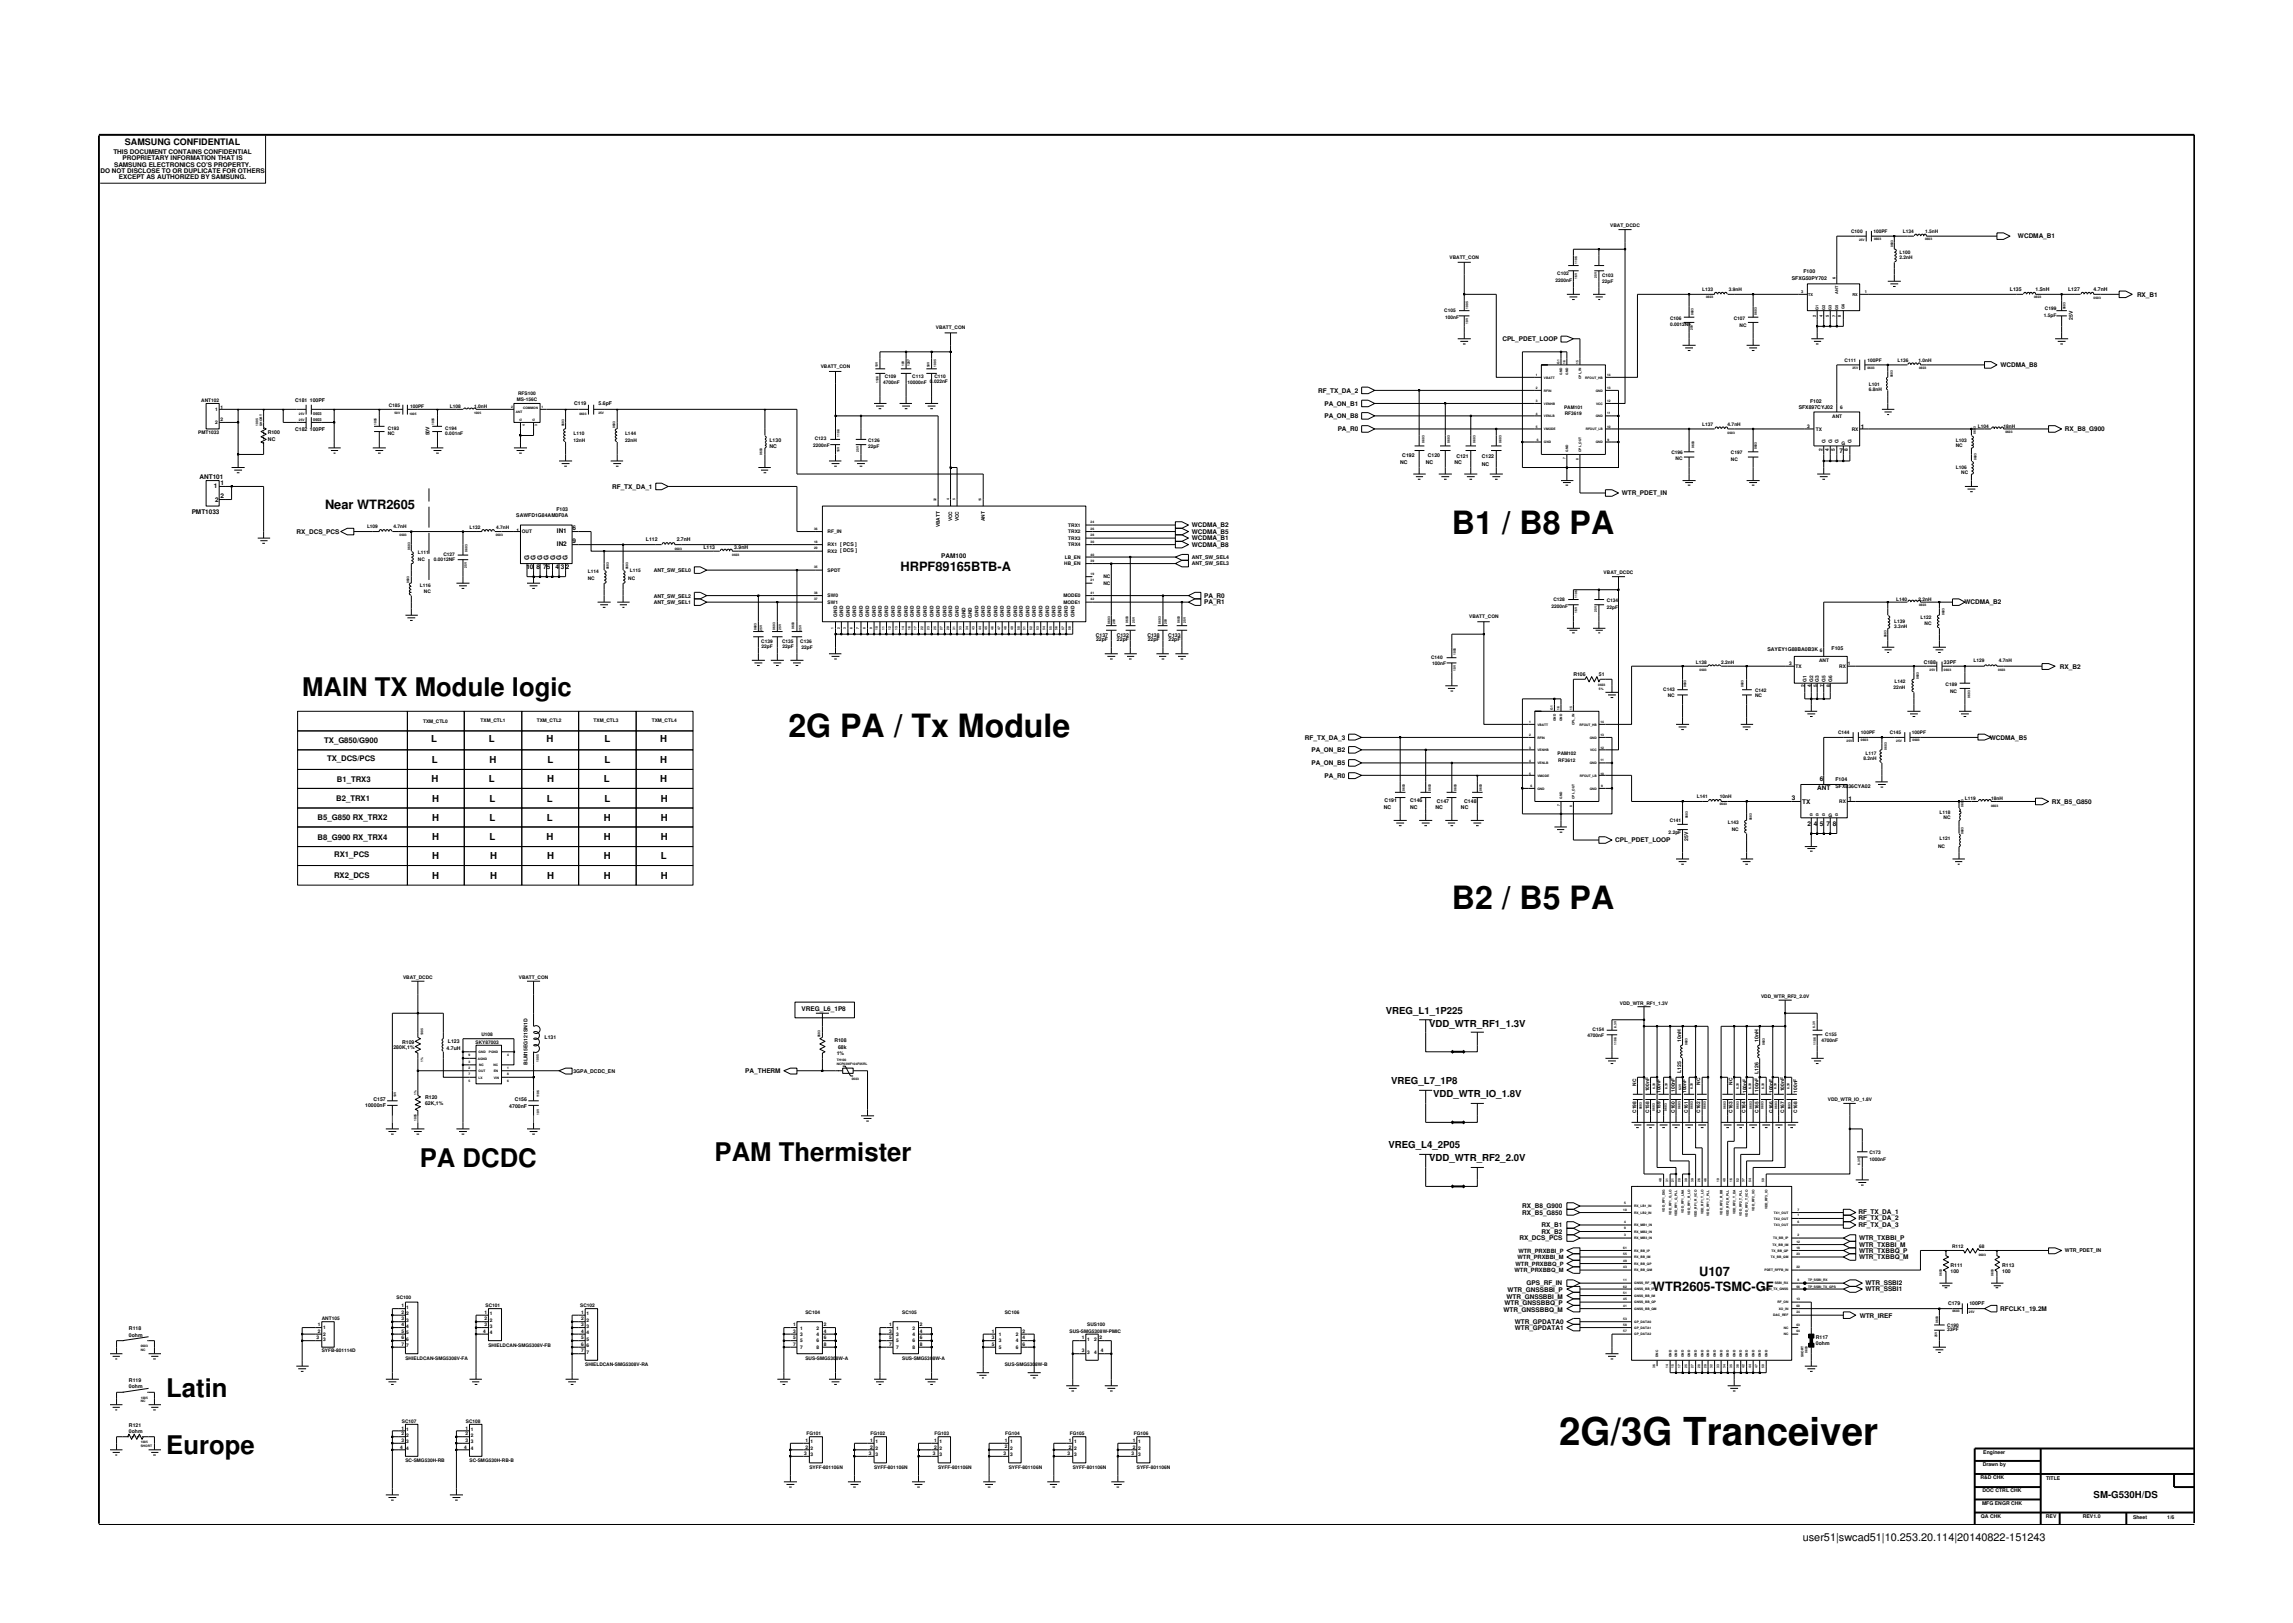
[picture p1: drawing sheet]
<svg xmlns="http://www.w3.org/2000/svg" width="297mm" height="210mm" viewBox="0 0 297 210" stroke-linecap="round" stroke-linejoin="round" font-family="sans-serif">
<defs><g id="words">
<g font-size="26.5" fill="#e6e6e6">
<text x="92.4" y="126.7" transform="rotate(-29 92.4 126.7)">Samsung</text>
<text x="91.1" y="159.4" transform="rotate(-29 91.1 159.4)">Confidential</text>
</g>
<text font-size="5" x="202" y="187.2">2G/3G Tranceiver</text>
<g font-size="4.2">
<text x="188.1" y="69.1">B1 / B8 PA</text>
<text x="102.1" y="95.5">2G PA / Tx Module</text>
<text x="188.1" y="117.7">B2 / B5 PA</text>
</g>
<g font-size="3.3">
<text x="39.1" y="90.1">MAIN TX Module logic</text>
<text x="54.4" y="151.2">PA DCDC</text>
<text x="92.6" y="150.4">PAM Thermister</text>
<text x="21.5" y="181">Latin</text>
<text x="21.5" y="188.4">Europe</text>
</g>
<g font-size="1.7">
<text x="42.1" y="66">Near WTR2605</text>
<text x="116.6" y="74">HRPF89165BTB-A</text>
<text x="214.1" y="167.3">WTR2605-TSMC-GF</text>
<text x="220.1" y="165.3">U107</text>
</g>
<text font-size="1.4" x="233.5" y="199.7">user51|swcad51|10.253.20.114|20140822-151243</text>
<g font-size="1.2">
<text x="16.2" y="18.8">SAMSUNG CONFIDENTIAL</text>
<text x="55.9" y="96.2">L</text>
<text x="55.9" y="101.3">H</text>
<text x="55.9" y="98.9">L</text>
<text x="63.3" y="101.3">L</text>
<text x="63.3" y="96.2">L</text>
<text x="63.4" y="98.9">H</text>
<text x="70.8" y="96.2">H</text>
<text x="70.9" y="101.3">H</text>
<text x="70.9" y="98.9">L</text>
<text x="78.2" y="101.3">L</text>
<text x="78.3" y="96.2">L</text>
<text x="78.3" y="98.9">L</text>
<text x="85.5" y="101.3">H</text>
<text x="85.5" y="98.9">H</text>
<text x="85.5" y="96.2">H</text>
<text x="56" y="106.3">H</text>
<text x="56" y="103.9">H</text>
<text x="63.4" y="103.9">L</text>
<text x="63.4" y="106.3">L</text>
<text x="70.9" y="106.3">L</text>
<text x="70.9" y="103.9">L</text>
<text x="78.2" y="106.3">H</text>
<text x="78.3" y="103.9">L</text>
<text x="85.6" y="103.9">H</text>
<text x="85.6" y="106.3">H</text>
<text x="56" y="108.9">H</text>
<text x="56" y="111.3">H</text>
<text x="56" y="113.9">H</text>
<text x="63.4" y="108.9">L</text>
<text x="63.5" y="111.3">H</text>
<text x="63.5" y="113.9">H</text>
<text x="70.8" y="108.9">H</text>
<text x="70.9" y="111.3">H</text>
<text x="70.9" y="113.9">H</text>
<text x="78.2" y="111.3">H</text>
<text x="78.2" y="108.9">H</text>
<text x="78.2" y="113.9">H</text>
<text x="85.6" y="111.3">L</text>
<text x="85.6" y="108.9">H</text>
<text x="85.6" y="113.9">H</text>
<text x="179.5" y="131.3">VREG_L1_1P225</text>
<text x="185.1" y="133">VDD_WTR_RF1_1.3V</text>
<text x="180.2" y="140.4">VREG_L7_1P8</text>
<text x="185.7" y="142.1">VDD_WTR_IO_1.8V</text>
<text x="179.9" y="148.7">VREG_L4_2P05</text>
<text x="185.1" y="150.4">VDD_WTR_RF2_2.0V</text>
<text x="271.2" y="194.1">SM-G530H/DS</text>
</g>
<g font-size="1">
<text x="42" y="96.2">TX_G850/G900</text>
<text x="42.4" y="98.5">TX_DCS/PCS</text>
<text x="43.6" y="101.3">B1_TRX3</text>
<text x="41.1" y="106.2">B5_G850 RX_TRX2</text>
<text x="43.6" y="103.8">B2_TRX1</text>
<text x="41.1" y="108.8">B8_G900 RX_TRX4</text>
<text x="43.3" y="113.8">RX2_DCS</text>
<text x="43.3" y="111.1">RX1_PCS</text>
</g>
<g font-size=".8">
<text x="13" y="22.4">DO NOT DISCLOSE TO OR DUPLICATE FOR OTHERS</text>
<text x="14.7" y="19.9">THIS DOCUMENT CONTAINS CONFIDENTIAL</text>
<text x="14.8" y="21.6">SAMSUNG ELECTRONICS CO’S PROPERTY.</text>
<text x="15.4" y="23.2">EXCEPT AS AUTHORIZED BY SAMSUNG.</text>
<text x="15.9" y="20.7">PROPRIETARY INFORMATION THAT IS</text>
<text x="261.4" y="30.9">WCDMA_B1</text>
<text x="276.8" y="38.4">RX_B1</text>
<text x="194.6" y="44.2">CPL_PDET_LOOP</text>
<text x="259.1" y="47.6">WCDMA_B8</text>
<text x="170.7" y="50.9">RF_TX_DA_2</text>
<text x="171.6" y="52.6">PA_ON_B1</text>
<text x="171.6" y="54.2">PA_ON_B8</text>
<text x="173.3" y="55.9">PA_R0</text>
<text x="238.3" y="58.7">7</text>
<text x="241.1" y="55.6">1</text>
<text x="267.5" y="55.9">RX_B8_G900</text>
<text x="25.9" y="62">ANT101</text>
<text x="27.7" y="63.2">1</text>
<text x="27.9" y="65">2</text>
<text x="28.6" y="62.9">1</text>
<text x="28.6" y="64.5">2</text>
<text x="79.3" y="63.3">RF_TX_DA_1</text>
<text x="210.1" y="64.2">WTR_PDET_IN</text>
<text x="24.8" y="66.6">PMT1033</text>
<text x="38.4" y="69.2">RX_DCS_PCS</text>
<text x="72.1" y="69">IN1</text>
<text x="72.1" y="70.7">IN2</text>
<text x="74.2" y="70.4">9</text>
<text x="74.2" y="68.7">6</text>
<text x="154.4" y="70">WCDMA_B1</text>
<text x="154.4" y="70.9">WCDMA_B8</text>
<text x="154.4" y="68.3">WCDMA_B2</text>
<text x="154.4" y="69.2">WCDMA_B5</text>
<text x="68.2" y="73.7">10</text>
<text x="68.5" y="72.5" transform="rotate(-90 68.5 72.5)">G</text>
<text x="69.4" y="72.5" transform="rotate(-90 69.4 72.5)">G</text>
<text x="69.5" y="73.7">8</text>
<text x="70.2" y="72.5" transform="rotate(-90 70.2 72.5)">G</text>
<text x="70.3" y="73.7">75</text>
<text x="71.1" y="72.5" transform="rotate(-90 71.1 72.5)">G</text>
<text x="71.9" y="72.5" transform="rotate(-90 71.9 72.5)">G</text>
<text x="72" y="73.7">4</text>
<text x="72.6" y="73.7">3</text>
<text x="72.7" y="72.5" transform="rotate(-90 72.7 72.5)">G</text>
<text x="73.3" y="73.7">2</text>
<text x="73.5" y="72.5" transform="rotate(-90 73.5 72.5)">G</text>
<text x="121.9" y="72.3">PAM100</text>
<text x="156" y="77.5">PA_R0</text>
<text x="156" y="78.3">PA_R1</text>
<text x="254.5" y="78.3">WCDMA_B2</text>
<text x="266.8" y="86.6">RX_B2</text>
<text x="169" y="95.8">RF_TX_DA_3</text>
<text x="257.8" y="95.8">WCDMA_B5</text>
<text x="169.9" y="97.4">PA_ON_B2</text>
<text x="169.9" y="99.1">PA_ON_B5</text>
<text x="171.6" y="100.7">PA_R0</text>
<text x="235.7" y="101.2">6</text>
<text x="232.1" y="103.7">3</text>
<text x="233.5" y="104.1">TX</text>
<text x="234.1" y="107">2</text>
<text x="235" y="107">4</text>
<text x="235.4" y="102.4">ANT</text>
<text x="235.7" y="107">5</text>
<text x="236.6" y="107">7</text>
<text x="237.4" y="107">8</text>
<text x="239.5" y="103.8">1</text>
<text x="265.8" y="104.1">RX_B5_G850</text>
<text x="209.2" y="109.1">CPL_PDET_LOOP</text>
<text x="103.8" y="131">VREG_L6_1P8</text>
<text x="96.5" y="139">PA_THERM</text>
<text x="196.8" y="160.7">RX_DCS_PCS</text>
<text x="197.2" y="156.5">RX_B8_G900</text>
<text x="197.2" y="157.4">RX_B5_G850</text>
<text x="199.7" y="159.8">RX_B2</text>
<text x="199.7" y="159">RX_B1</text>
<text x="240.7" y="157.3">RF_TX_DA_1</text>
<text x="240.7" y="158.1">RF_TX_DA_2</text>
<text x="240.7" y="158.9">RF_TX_DA_3</text>
<text x="240.8" y="160.7">WTR_TXBBI_P</text>
<text x="240.8" y="161.5">WTR_TXBBI_M</text>
<text x="195.3" y="167.4">WTR_GNSSBBI_P</text>
<text x="197.8" y="166.5">GPS_RF_IN</text>
<text x="240.8" y="162.3">WTR_TXBBQ_P</text>
<text x="240.8" y="163.1">WTR_TXBBQ_M</text>
<text x="241.7" y="166.5">WTR_SSBI2</text>
<text x="241.7" y="167.3">WTR_SSBI1</text>
<text x="194.7" y="169.9">WTR_GNSSBBQ_M</text>
<text x="194.9" y="169.1">WTR_GNSSBBQ_P</text>
<text x="195.2" y="168.2">WTR_GNSSBBI_M</text>
<text x="196.2" y="172.3">WTR_GPDATA1</text>
<text x="196.2" y="171.5">WTR_GPDATA0</text>
<text x="240.9" y="170.8">WTR_IREF</text>
<text x="259.1" y="169.8">RFCLK1_19.2M</text>
</g>
<g font-size=".7">
<text x="233.6" y="35.4">F100</text>
<text x="232.1" y="36.3">SFXG50PY702</text>
<text x="260.4" y="37.7">L135</text>
<text x="263.7" y="37.7">1.5nH</text>
<text x="267.9" y="37.7">L127</text>
<text x="268.5" y="41.4" transform="rotate(-90 268.5 41.4)">25V</text>
<text x="271.2" y="37.7">4.7nH</text>
<text x="38.2" y="52.1">C181</text>
<text x="40.1" y="52.1">100PF</text>
<text x="74.4" y="52.5">C119</text>
<text x="77.5" y="52.5">5.6pF</text>
<text x="233" y="53">SFX897CYJ02</text>
<text x="234.5" y="52.3">F102</text>
<text x="34.7" y="56.2">R100</text>
<text x="34.7" y="57.1">NC</text>
<text x="38.2" y="55.9">C182</text>
<text x="40.1" y="55.9">100PF</text>
<text x="55.6" y="56.4" transform="rotate(-90 55.6 56.4)">50V</text>
<text x="99.7" y="57.3">L130</text>
<text x="99.7" y="58">NC</text>
<text x="181.7" y="59.2">C192</text>
<text x="185" y="59.2">C120</text>
<text x="188.7" y="59.3">C121</text>
<text x="192" y="59.3">C122</text>
<text x="181.4" y="60.1">NC</text>
<text x="184.7" y="60.1">NC</text>
<text x="188.4" y="60.1">NC</text>
<text x="192" y="60.3">NC</text>
<text x="66.9" y="67">SAWFD1G84AM0F0A</text>
<text x="72.1" y="66.1">F103</text>
<text x="83.7" y="70.1">L112</text>
<text x="87.7" y="70.1">2.7nH</text>
<text x="91.1" y="71.1">L113</text>
<text x="95.1" y="71.1">3.9nH</text>
<text x="84.7" y="77.4">ANT_SW_SEL2</text>
<text x="84.7" y="74.1">ANT_SW_SEL0</text>
<text x="154.4" y="72.4">ANT_SW_SEL4</text>
<text x="154.4" y="73.3">ANT_SW_SEL3</text>
<text x="84.7" y="78.3">ANT_SW_SEL1</text>
<text x="141.9" y="82.5">C137</text>
<text x="142" y="83.1">22pF</text>
<text x="144.7" y="82.5">C132</text>
<text x="144.7" y="83.1">22pF</text>
<text x="148.6" y="82.5">C138</text>
<text x="148.7" y="83.1">22pF</text>
<text x="151.3" y="82.5">C133</text>
<text x="151.4" y="83.1">22pF</text>
<text x="203.8" y="87.6">R106</text>
<text x="207.1" y="87.6">51</text>
<text x="229" y="84.3">SAYEY1G88BA0B3K</text>
<text x="237.3" y="84.2">F105</text>
<text x="249.2" y="86">C188</text>
<text x="251.8" y="86">33PF</text>
<text x="237.8" y="101.2">F104</text>
<text x="179.3" y="104.8">NC</text>
<text x="179.4" y="103.9">C191</text>
<text x="182.7" y="104.8">NC</text>
<text x="182.7" y="103.9">C146</text>
<text x="186" y="104.8">NC</text>
<text x="186.1" y="104">C147</text>
<text x="189.3" y="104.8">NC</text>
<text x="189.7" y="104">C148</text>
<text x="237.8" y="102">SFX836CYA02</text>
<text x="218.7" y="108.9" transform="rotate(-90 218.7 108.9)">25V</text>
<text x="51" y="135.9">280K,1%</text>
<text x="52.1" y="135.2">R109</text>
<text x="57.9" y="136">4.7uH</text>
<text x="58" y="135.1">L123</text>
<text x="68.3" y="138" transform="rotate(-90 68.3 138)">BLM15EG121SN1D</text>
<text x="70.6" y="134.6">L131</text>
<text x="108.1" y="135">R108</text>
<text x="108.4" y="136.7">1%</text>
<text x="108.6" y="135.8">68k</text>
<text x="217.8" y="135" transform="rotate(-90 217.8 135)">10nH</text>
<text x="227.8" y="135" transform="rotate(-90 227.8 135)">10nH</text>
<text x="47.3" y="143.4">10000nF</text>
<text x="48.4" y="142.6">C157</text>
<text x="55.1" y="143.2">62K,1%</text>
<text x="55.1" y="142.3">R120</text>
<text x="66" y="143.5">4700nF</text>
<text x="66.7" y="142.7">C156</text>
<text x="74.3" y="139">3GPA_DCDC_EN</text>
<text x="217.8" y="139" transform="rotate(-90 217.8 139)">L125</text>
<text x="227.8" y="139.1" transform="rotate(-90 227.8 139.1)">L126</text>
<text x="196.2" y="164.8">WTR_PRXBBQ_M</text>
<text x="196.3" y="164">WTR_PRXBBQ_P</text>
<text x="196.6" y="163.1">WTR_PRXBBI_M</text>
<text x="196.7" y="162.3">WTR_PRXBBI_P</text>
<text x="252.7" y="164.1">R111</text>
<text x="252.7" y="165">100</text>
<text x="259.4" y="165">100</text>
<text x="259.4" y="164.1">R113</text>
<text x="267.5" y="162.2">WTR_PDET_IN</text>
<text x="16.7" y="173.2">0ohm</text>
<text x="16.7" y="172.3">R118</text>
<text x="235.2" y="173.5">R117</text>
<text x="252.4" y="169.1">C179</text>
<text x="255.1" y="169.1">100PF</text>
<text x="16.7" y="179">R119</text>
<text x="16.7" y="179.9">0ohm</text>
<text x="235.2" y="174.3">0ohm</text>
<text x="16.7" y="184.9">R121</text>
<text x="16.7" y="185.7">0ohm</text>
<text x="256.6" y="191.6">R&amp;D CHK</text>
<text x="256.8" y="189.9">Drawn by</text>
<text x="256.9" y="188.3">Engineer</text>
<text x="265" y="191.8">TITLE</text>
<text x="256.6" y="196.6">QA CHK</text>
<text x="256.8" y="194.9">MFG ENGR CHK</text>
<text x="256.8" y="193.2">DOC CTRL CHK</text>
<text x="265" y="196.6">REV</text>
<text x="269.8" y="196.6">REV1.0</text>
<text x="276.3" y="196.8">Sheet</text>
<text x="280.7" y="196.8">1/6</text>
</g>
<g font-size=".6">
<text x="208.6" y="29.4">VBAT_DCDC</text>
<text x="187.8" y="33.5">VBATT_CON</text>
<text x="201.7" y="35.6">C102</text>
<text x="207.5" y="35.8">C103</text>
<text x="239.8" y="30.2">C100</text>
<text x="242.7" y="30.2">100PF</text>
<text x="246.1" y="32.9">L100</text>
<text x="246.1" y="33.6">2.2nH</text>
<text x="246.5" y="30.2">L134</text>
<text x="249.4" y="30.2">1.5nH</text>
<text x="187.1" y="40.4">C105</text>
<text x="187.2" y="41.3">100nF</text>
<text x="201.5" y="36.5">2200nF</text>
<text x="207.5" y="36.6">22pF</text>
<text x="216.4" y="41.4">C106</text>
<text x="220.5" y="37.7">L133</text>
<text x="224" y="37.7">3.9nH</text>
<text x="224.6" y="41.5">C107</text>
<text x="264.8" y="41">1.5pF</text>
<text x="264.9" y="40.2">C199</text>
<text x="106.3" y="47.7">VBATT_CON</text>
<text x="121.2" y="42.7">VBATT_CON</text>
<text x="216.4" y="42.3">0.0012NF</text>
<text x="225.4" y="42.3">NC</text>
<text x="239" y="46.8">C111</text>
<text x="241.9" y="46.8">100PF</text>
<text x="245.8" y="46.8">L136</text>
<text x="248.5" y="46.8">1.0nH</text>
<text x="26.1" y="52.1">ANT102</text>
<text x="27.9" y="53.3">1</text>
<text x="28.6" y="52.9">1</text>
<text x="50.4" y="52.7">C185</text>
<text x="53.1" y="52.9">100PF</text>
<text x="58.3" y="52.9">L108</text>
<text x="61.4" y="52.9">1.0nH</text>
<text x="67" y="52">MS-156C</text>
<text x="67.1" y="51.2">RFS100</text>
<text x="114.4" y="49.7">4700nF</text>
<text x="114.6" y="48.9">C109</text>
<text x="117.5" y="49.7">10000nF 0.022nF</text>
<text x="118.2" y="48.9">C113</text>
<text x="121.1" y="48.9">C110</text>
<text x="202.6" y="52.9">PAM101</text>
<text x="202.7" y="53.7">RF3619</text>
<text x="238.4" y="53">6</text>
<text x="242.1" y="50.6">6.8nH</text>
<text x="242.1" y="50">L101</text>
<text x="25.7" y="56.2">PMT1033</text>
<text x="27.9" y="55">2</text>
<text x="28.6" y="54.6">2</text>
<text x="50.2" y="55.7">C193</text>
<text x="50.2" y="56.4">NC</text>
<text x="57.7" y="56.4">0.001nF</text>
<text x="57.7" y="55.7">C194</text>
<text x="74.3" y="57.3">12nH</text>
<text x="74.3" y="56.4">L110</text>
<text x="81" y="56.4">L144</text>
<text x="81" y="57.3">22nH</text>
<text x="105.3" y="57.9">2200nF</text>
<text x="105.6" y="57">C123</text>
<text x="112.5" y="58">22pF</text>
<text x="112.5" y="57.3">C126</text>
<text x="216.5" y="58.9">C196</text>
<text x="217.1" y="59.6">NC</text>
<text x="220.5" y="55.1">L137</text>
<text x="223.8" y="55.1">4.7nH</text>
<text x="224.2" y="58.9">C197</text>
<text x="224.2" y="59.7">NC</text>
<text x="234.1" y="55.4">3</text>
<text x="235.2" y="55.8">TX</text>
<text x="236.1" y="58.4" transform="rotate(-90 236.1 58.4)">2</text>
<text x="236.5" y="57.4" transform="rotate(-90 236.5 57.4)">G</text>
<text x="236.9" y="58.4" transform="rotate(-90 236.9 58.4)">4</text>
<text x="237.3" y="57.4" transform="rotate(-90 237.3 57.4)">G</text>
<text x="237.3" y="54.1">ANT</text>
<text x="237.7" y="58.4" transform="rotate(-90 237.7 58.4)">5</text>
<text x="238.2" y="57.4" transform="rotate(-90 238.2 57.4)">G</text>
<text x="238.5" y="57.6">G</text>
<text x="239.4" y="58.4" transform="rotate(-90 239.4 58.4)">8</text>
<text x="239.9" y="57.4" transform="rotate(-90 239.9 57.4)">G</text>
<text x="239.9" y="55.8">RX</text>
<text x="253.4" y="57.9">NC</text>
<text x="253.4" y="57.3">L103</text>
<text x="256.2" y="55.4">L104</text>
<text x="259.5" y="55.4">18nH</text>
<text x="253.4" y="60.7">L106</text>
<text x="254.1" y="61.4">NC</text>
<text x="47.5" y="68.4">L109</text>
<text x="51" y="68.4">4.7nH</text>
<text x="54.1" y="71.8">L111</text>
<text x="57.4" y="72">C127</text>
<text x="60.8" y="68.5">L132</text>
<text x="64.3" y="68.5">4.7nH</text>
<text x="66.9" y="68.9">1</text>
<text x="67.6" y="69.1">OUT</text>
<text x="107.2" y="69.1">RF_IN</text>
<text x="107.2" y="70.8">RX1 [ PCS ]</text>
<text x="107.2" y="71.6">RX2 [ DCS ]</text>
<text x="121.8" y="68.3" transform="rotate(-90 121.8 68.3)">VBATT</text>
<text x="123.4" y="67.6" transform="rotate(-90 123.4 67.6)">VCC</text>
<text x="124.2" y="67.6" transform="rotate(-90 124.2 67.6)">VCC</text>
<text x="127.6" y="67.5" transform="rotate(-90 127.6 67.5)">ANT</text>
<text x="138.4" y="68.2">TRX1</text>
<text x="138.4" y="69.1">TRX2</text>
<text x="138.4" y="69.9">TRX3</text>
<text x="138.4" y="70.8">TRX4</text>
<text x="54.1" y="72.6">NC</text>
<text x="54.4" y="76">L116</text>
<text x="54.9" y="76.9">NC</text>
<text x="56.2" y="72.6">0.0012NF</text>
<text x="76.1" y="75.2">NC</text>
<text x="76.1" y="74.3">L114</text>
<text x="81.4" y="75.2">NC</text>
<text x="81.6" y="74.1">L115</text>
<text x="107.2" y="74.1">SPDT</text>
<text x="107.2" y="77.4">SW0</text>
<text x="137.8" y="77.4">MODE0</text>
<text x="137.9" y="73.2">HB_EN</text>
<text x="137.9" y="72.4">LB_EN</text>
<text x="142.9" y="74.9">NC</text>
<text x="142.9" y="75.8">NC</text>
<text x="201.2" y="77.9">C128</text>
<text x="207.7" y="74.3">VBAT_DCDC</text>
<text x="245.6" y="77.8">L140</text>
<text x="248.5" y="77.8">2.2nH</text>
<text x="98.6" y="83.3">C139</text>
<text x="98.6" y="83.9">22pF</text>
<text x="101.3" y="83.3">C135</text>
<text x="101.4" y="83.9">22pF</text>
<text x="103.7" y="83.3">C136</text>
<text x="107.2" y="78.2">SW1</text>
<text x="108.5" y="79.9" transform="rotate(-90 108.5 79.9)">GND</text>
<text x="109.2" y="79.9" transform="rotate(-90 109.2 79.9)">GND</text>
<text x="110.1" y="79.9" transform="rotate(-90 110.1 79.9)">GND</text>
<text x="110.9" y="79.9" transform="rotate(-90 110.9 79.9)">GND</text>
<text x="111.8" y="79.9" transform="rotate(-90 111.8 79.9)">GND</text>
<text x="112.6" y="79.9" transform="rotate(-90 112.6 79.9)">GND</text>
<text x="113.5" y="79.9" transform="rotate(-90 113.5 79.9)">GND</text>
<text x="114.2" y="79.9" transform="rotate(-90 114.2 79.9)">GND</text>
<text x="115.1" y="79.9" transform="rotate(-90 115.1 79.9)">GND</text>
<text x="115.9" y="79.9" transform="rotate(-90 115.9 79.9)">GND</text>
<text x="116.8" y="79.9" transform="rotate(-90 116.8 79.9)">GND</text>
<text x="117.6" y="79.9" transform="rotate(-90 117.6 79.9)">GND</text>
<text x="118.4" y="79.9" transform="rotate(-90 118.4 79.9)">GND</text>
<text x="119.2" y="79.9" transform="rotate(-90 119.2 79.9)">GND</text>
<text x="120.1" y="79.9" transform="rotate(-90 120.1 79.9)">GND</text>
<text x="120.9" y="79.9" transform="rotate(-90 120.9 79.9)">GND</text>
<text x="121.8" y="79.9" transform="rotate(-90 121.8 79.9)">GND</text>
<text x="122.6" y="79.9" transform="rotate(-90 122.6 79.9)">GND</text>
<text x="123.4" y="79.9" transform="rotate(-90 123.4 79.9)">GND</text>
<text x="124.2" y="79.9" transform="rotate(-90 124.2 79.9)">GND</text>
<text x="125.1" y="80.1" transform="rotate(-90 125.1 80.1)">GND</text>
<text x="125.9" y="80.1" transform="rotate(-90 125.9 80.1)">GND</text>
<text x="126.7" y="79.9" transform="rotate(-90 126.7 79.9)">GND</text>
<text x="127.6" y="79.9" transform="rotate(-90 127.6 79.9)">GND</text>
<text x="128.4" y="79.9" transform="rotate(-90 128.4 79.9)">GND</text>
<text x="129.2" y="79.9" transform="rotate(-90 129.2 79.9)">GND</text>
<text x="130.1" y="79.9" transform="rotate(-90 130.1 79.9)">GND</text>
<text x="130.9" y="79.9" transform="rotate(-90 130.9 79.9)">GND</text>
<text x="131.7" y="79.9" transform="rotate(-90 131.7 79.9)">GND</text>
<text x="132.5" y="79.9" transform="rotate(-90 132.5 79.9)">GND</text>
<text x="133.4" y="79.9" transform="rotate(-90 133.4 79.9)">GND</text>
<text x="134.2" y="79.9" transform="rotate(-90 134.2 79.9)">GND</text>
<text x="135" y="79.9" transform="rotate(-90 135 79.9)">GND</text>
<text x="135.9" y="79.9" transform="rotate(-90 135.9 79.9)">GND</text>
<text x="136.7" y="79.9" transform="rotate(-90 136.7 79.9)">GND</text>
<text x="137.5" y="79.9" transform="rotate(-90 137.5 79.9)">GND</text>
<text x="137.8" y="78.2">MODE1</text>
<text x="138.3" y="79.9" transform="rotate(-90 138.3 79.9)">GND</text>
<text x="139.2" y="79.9" transform="rotate(-90 139.2 79.9)">GND</text>
<text x="190.3" y="80.1">VBATT_CON</text>
<text x="201" y="78.7">2200nF</text>
<text x="208.1" y="78.9">22pF</text>
<text x="208.1" y="78">C134</text>
<text x="245.4" y="80.7">L139</text>
<text x="245.4" y="81.4">3.3nH</text>
<text x="248.8" y="80.2">L122</text>
<text x="249.3" y="81">NC</text>
<text x="103.8" y="84">22pF</text>
<text x="185.4" y="85.3">C140</text>
<text x="185.5" y="86.2">100nF</text>
<text x="215.5" y="89.5">C143</text>
<text x="219.7" y="86">L138</text>
<text x="223" y="86">2.2nH</text>
<text x="227.4" y="89.7">C142</text>
<text x="231.8" y="86.1">3</text>
<text x="232.6" y="86.5">TX</text>
<text x="233.8" y="89" transform="rotate(-90 233.8 89)">2</text>
<text x="234" y="88.3" transform="rotate(-90 234 88.3)">G1</text>
<text x="234.6" y="89" transform="rotate(-90 234.6 89)">4</text>
<text x="234.9" y="88.3" transform="rotate(-90 234.9 88.3)">G2</text>
<text x="235.4" y="89" transform="rotate(-90 235.4 89)">5</text>
<text x="235.6" y="88.3" transform="rotate(-90 235.6 88.3)">G3</text>
<text x="235.7" y="85.8">ANT</text>
<text x="235.7" y="84.5">6</text>
<text x="236.2" y="89" transform="rotate(-90 236.2 89)">7</text>
<text x="236.5" y="88.3" transform="rotate(-90 236.5 88.3)">G5</text>
<text x="237.1" y="89" transform="rotate(-90 237.1 89)">8</text>
<text x="237.3" y="88.3" transform="rotate(-90 237.3 88.3)">G6</text>
<text x="238.3" y="86.5">RX</text>
<text x="239.4" y="86.1">1</text>
<text x="245.3" y="89.3">22nH</text>
<text x="245.4" y="88.5">L142</text>
<text x="252" y="88.9">C189</text>
<text x="252.6" y="89.7">NC</text>
<text x="255.6" y="85.7">L129</text>
<text x="258.9" y="85.7">4.7nH</text>
<text x="54.8" y="93.6">TXM_CTL0</text>
<text x="62.3" y="93.6">TXM_CTL1</text>
<text x="69.5" y="93.6">TXM_CTL2</text>
<text x="76.9" y="93.6">TXM_CTL3</text>
<text x="84.4" y="93.6">TXM_CTL4</text>
<text x="216" y="90.3">NC</text>
<text x="227.4" y="90.3">NC</text>
<text x="238.1" y="95.1">C144</text>
<text x="241.1" y="95.1">100PF</text>
<text x="244.8" y="95.1">C145</text>
<text x="247.7" y="95.1">100PF</text>
<text x="201.8" y="97.8">PAM102</text>
<text x="201.9" y="98.7">RF3612</text>
<text x="241.4" y="98.4">8.2nH</text>
<text x="241.7" y="97.8">L117</text>
<text x="216.2" y="108">2.2pF</text>
<text x="216.3" y="106.5">C141</text>
<text x="219.8" y="103.4">L141</text>
<text x="222.8" y="103.4">10nH</text>
<text x="223.8" y="106.7">L143</text>
<text x="224.3" y="107.6">NC</text>
<text x="236.9" y="105.8">G</text>
<text x="238.3" y="104.1">RX</text>
<text x="251.3" y="105.4">L118</text>
<text x="251.8" y="106.1">NC</text>
<text x="254.5" y="103.6">L119</text>
<text x="257.9" y="103.6">18nH</text>
<text x="251.1" y="109.8">NC</text>
<text x="251.3" y="108.9">L121</text>
<text x="52.2" y="126.8">VBAT_DCDC</text>
<text x="67.2" y="126.8">VBATT_CON</text>
<text x="209.8" y="130.1">VDD_WTR_RF1_1.3V</text>
<text x="228.1" y="129.3">VDD_WTR_RF2_2.0V</text>
<text x="61.6" y="135.2">SKY87003</text>
<text x="62.4" y="134.2">U108</text>
<text x="205.7" y="134.4">4700nF</text>
<text x="206.3" y="133.5">C154</text>
<text x="236" y="135">4700nF</text>
<text x="236.5" y="134.2">C155</text>
<text x="211.9" y="140.6" transform="rotate(-90 211.9 140.6)">NC</text>
<text x="213.6" y="141.4" transform="rotate(-90 213.6 141.4)">100nF</text>
<text x="215.1" y="141.6" transform="rotate(-90 215.1 141.6)">100nF</text>
<text x="216.9" y="141.4" transform="rotate(-90 216.9 141.4)">100nF</text>
<text x="218.4" y="141.6" transform="rotate(-90 218.4 141.6)">100nF</text>
<text x="220.2" y="140.5" transform="rotate(-90 220.2 140.5)">NC</text>
<text x="224.4" y="140.5" transform="rotate(-90 224.4 140.5)">NC</text>
<text x="226.3" y="141.6" transform="rotate(-90 226.3 141.6)">100nF</text>
<text x="227.8" y="141.4" transform="rotate(-90 227.8 141.4)">100nF</text>
<text x="229.6" y="141.6" transform="rotate(-90 229.6 141.6)">100nF</text>
<text x="231.1" y="141.4" transform="rotate(-90 231.1 141.4)">100nF</text>
<text x="232.8" y="141.5" transform="rotate(-90 232.8 141.5)">100nF</text>
<text x="236.8" y="142.7">VDD_WTR_IO_1.8V</text>
<text x="211.9" y="144.2" transform="rotate(-90 211.9 144.2)">C198</text>
<text x="213.6" y="144.2" transform="rotate(-90 213.6 144.2)">C158</text>
<text x="215.1" y="144.2" transform="rotate(-90 215.1 144.2)">C159</text>
<text x="216.9" y="144.2" transform="rotate(-90 216.9 144.2)">C160</text>
<text x="218.6" y="144.2" transform="rotate(-90 218.6 144.2)">C161</text>
<text x="220.2" y="144.2" transform="rotate(-90 220.2 144.2)">C162</text>
<text x="224.4" y="144.2" transform="rotate(-90 224.4 144.2)">C163</text>
<text x="226.1" y="144.2" transform="rotate(-90 226.1 144.2)">C164</text>
<text x="227.8" y="144.2" transform="rotate(-90 227.8 144.2)">C165</text>
<text x="229.6" y="144.2" transform="rotate(-90 229.6 144.2)">C166</text>
<text x="231.1" y="144.2" transform="rotate(-90 231.1 144.2)">C167</text>
<text x="232.8" y="144.2" transform="rotate(-90 232.8 144.2)">C168</text>
<text x="242.2" y="149.5">C173</text>
<text x="242.2" y="150.4">1000nF</text>
<text x="252.9" y="161.7">R112</text>
<text x="256.4" y="161.7">68</text>
<text x="41" y="173.5">3</text>
<text x="41.2" y="171.8">1</text>
<text x="41.2" y="172.7">2</text>
<text x="41.7" y="171.1">ANT105</text>
<text x="41.9" y="173.1">2</text>
<text x="41.9" y="173.7">3</text>
<text x="41.9" y="172.2">1</text>
<text x="51.4" y="168.3">SC100</text>
<text x="52" y="173.5">6</text>
<text x="52" y="169.4">1</text>
<text x="52" y="170.2">2</text>
<text x="52" y="171.1">3</text>
<text x="52" y="171.8">4</text>
<text x="52" y="172.7">5</text>
<text x="52.6" y="173.7">6</text>
<text x="52.6" y="169.5">1</text>
<text x="52.6" y="170.4">2</text>
<text x="52.6" y="171.2">3</text>
<text x="52.6" y="172">4</text>
<text x="52.6" y="172.8">5</text>
<text x="62.6" y="172.7">4</text>
<text x="62.8" y="170.2">1</text>
<text x="62.8" y="171.1">2</text>
<text x="62.8" y="171.8">3</text>
<text x="62.9" y="169.4">SC101</text>
<text x="63.4" y="170.4">1</text>
<text x="63.4" y="171.2">2</text>
<text x="63.4" y="172">3</text>
<text x="63.4" y="172.8">4</text>
<text x="75.2" y="169.4">SC102</text>
<text x="75.3" y="172.7">4</text>
<text x="75.3" y="173.5">5</text>
<text x="75.3" y="170.2">1</text>
<text x="75.3" y="171.1">2</text>
<text x="75.3" y="171.8">3</text>
<text x="76" y="172">3</text>
<text x="76" y="172.8">4</text>
<text x="76" y="173.7">5</text>
<text x="76" y="170.4">1</text>
<text x="76" y="171.2">2</text>
<text x="102.7" y="171.8">1</text>
<text x="102.7" y="172.7">3</text>
<text x="102.7" y="173.5">5</text>
<text x="103.7" y="172.2">1</text>
<text x="103.7" y="173.1">3</text>
<text x="103.7" y="173.8">5</text>
<text x="104.3" y="170.2">SC104</text>
<text x="105.8" y="173.8">6</text>
<text x="105.8" y="172.2">2</text>
<text x="105.8" y="173.1">4</text>
<text x="106.7" y="173.5">6</text>
<text x="106.7" y="171.8">2</text>
<text x="106.7" y="172.7">4</text>
<text x="115.2" y="171.8">1</text>
<text x="115.2" y="172.7">3</text>
<text x="115.2" y="173.5">5</text>
<text x="116.1" y="172.2">1</text>
<text x="116.1" y="173.1">3</text>
<text x="116.1" y="173.8">5</text>
<text x="116.9" y="170.2">SC105</text>
<text x="118.2" y="172.2">2</text>
<text x="118.2" y="173.1">4</text>
<text x="118.2" y="173.8">6</text>
<text x="119.1" y="173.5">6</text>
<text x="119.1" y="171.8">2</text>
<text x="119.1" y="172.7">4</text>
<text x="128.5" y="172.7">1</text>
<text x="128.5" y="173.5">3</text>
<text x="129.4" y="173.1">1</text>
<text x="129.4" y="173.8">3</text>
<text x="130.2" y="170.2">SC106</text>
<text x="131.6" y="173.1">2</text>
<text x="131.6" y="173.8">4</text>
<text x="132.4" y="172.7">2</text>
<text x="132.4" y="173.5">4</text>
<text x="138.5" y="172.7">SUS-SMG5308W-PMIC</text>
<text x="140.2" y="173.5">1</text>
<text x="140.8" y="173.7">1</text>
<text x="140.8" y="171.8">SUS100</text>
<text x="141.8" y="173.7">2</text>
<text x="142.4" y="173.5">2</text>
<text x="252.3" y="171.9">C190</text>
<text x="252.3" y="172.4">33PF</text>
<text x="41.7" y="175.2">SYFB-801114D</text>
<text x="52" y="174.4">7</text>
<text x="52.5" y="176.2">SHIELDCAN-SMG5308V-FA</text>
<text x="52.6" y="174.5">7</text>
<text x="63.3" y="174.5">SHIELDCAN-SMG5308V-FB</text>
<text x="75.3" y="175.2">7</text>
<text x="75.3" y="174.4">6</text>
<text x="75.8" y="176.9">SHIELDCAN-SMG5308V-RA</text>
<text x="76" y="174.5">6</text>
<text x="76" y="175.4">7</text>
<text x="102.7" y="174.4">7</text>
<text x="103.7" y="174.7">7</text>
<text x="104.3" y="176.2">SUS-SMG5308W-A</text>
<text x="105.8" y="174.7">8</text>
<text x="106.7" y="174.4">8</text>
<text x="115.2" y="174.4">7</text>
<text x="116.1" y="174.7">7</text>
<text x="116.9" y="176.2">SUS-SMG5308W-A</text>
<text x="118.2" y="174.7">8</text>
<text x="119.1" y="174.4">8</text>
<text x="128.5" y="174.4">5</text>
<text x="129.4" y="174.7">5</text>
<text x="130.2" y="177">SUS-SMG5308W-B</text>
<text x="131.6" y="174.7">6</text>
<text x="132.4" y="174.4">6</text>
<text x="140.2" y="175.2">3</text>
<text x="140.8" y="175.4">3</text>
<text x="141.8" y="175.4">4</text>
<text x="142.6" y="175.2">4</text>
<text x="52" y="185.2">1</text>
<text x="52" y="186">2</text>
<text x="52.1" y="184.3">SC107</text>
<text x="52.6" y="185.4">1</text>
<text x="60.3" y="185.2">1</text>
<text x="60.3" y="186">2</text>
<text x="60.4" y="184.3">SC108</text>
<text x="61" y="185.4">1</text>
<text x="104.5" y="186">FG101</text>
<text x="112.8" y="186">FG102</text>
<text x="121.1" y="186">FG103</text>
<text x="130.2" y="186">FG104</text>
<text x="138.6" y="186">FG105</text>
<text x="146.9" y="186">FG106</text>
<text x="51.8" y="187.6">4</text>
<text x="52" y="186.8">3</text>
<text x="52.5" y="189.5">SC-SMG530H-RB</text>
<text x="52.6" y="186.1">2</text>
<text x="52.6" y="187">3</text>
<text x="52.6" y="187.8">4</text>
<text x="60.1" y="187.6">4</text>
<text x="60.3" y="186.8">3</text>
<text x="60.8" y="189.5">SC-SMG530H-RB-B</text>
<text x="61" y="186.1">2</text>
<text x="61" y="187">3</text>
<text x="61" y="187.8">4</text>
<text x="104.2" y="188.5">3</text>
<text x="104.3" y="186.8">1</text>
<text x="104.3" y="187.6">2</text>
<text x="104.8" y="190.3">SYFF-801106N</text>
<text x="105" y="187">1</text>
<text x="105" y="187.8">2</text>
<text x="105" y="188.7">3</text>
<text x="112.5" y="188.5">3</text>
<text x="112.7" y="186.8">1</text>
<text x="112.7" y="187.6">2</text>
<text x="113.2" y="190.3">SYFF-801106N</text>
<text x="113.4" y="187">1</text>
<text x="113.4" y="187.8">2</text>
<text x="113.4" y="188.7">3</text>
<text x="120.8" y="188.5">3</text>
<text x="121" y="186.8">1</text>
<text x="121" y="187.6">2</text>
<text x="121.5" y="190.3">SYFF-801106N</text>
<text x="121.7" y="187">1</text>
<text x="121.7" y="187.8">2</text>
<text x="121.7" y="188.7">3</text>
<text x="130" y="188.5">3</text>
<text x="130.2" y="186.8">1</text>
<text x="130.2" y="187.6">2</text>
<text x="130.7" y="190.3">SYFF-801106N</text>
<text x="130.8" y="187">1</text>
<text x="130.8" y="187.8">2</text>
<text x="130.8" y="188.7">3</text>
<text x="138.3" y="188.5">3</text>
<text x="138.5" y="187.6">2</text>
<text x="138.5" y="186.8">1</text>
<text x="139" y="190.3">SYFF-801106N</text>
<text x="139.1" y="187">1</text>
<text x="139.1" y="187.8">2</text>
<text x="139.1" y="188.7">3</text>
<text x="146.6" y="188.5">3</text>
<text x="146.8" y="186.8">1</text>
<text x="146.8" y="187.6">2</text>
<text x="147.3" y="190.3">SYFF-801106N</text>
<text x="147.4" y="187">1</text>
<text x="147.4" y="187.8">2</text>
<text x="147.4" y="188.7">3</text>
</g>
<g font-size=".5">
<text x="233.3" y="38">3</text>
<text x="234.2" y="38.3">TX</text>
<text x="235.2" y="41" transform="rotate(-90 235.2 41)">2</text>
<text x="235.6" y="40.2" transform="rotate(-90 235.6 40.2)">G1</text>
<text x="236.1" y="41" transform="rotate(-90 236.1 41)">4</text>
<text x="236.4" y="40.2" transform="rotate(-90 236.4 40.2)">G2</text>
<text x="236.9" y="41" transform="rotate(-90 236.9 41)">5</text>
<text x="237.3" y="40.2" transform="rotate(-90 237.3 40.2)">G3</text>
<text x="237.8" y="41" transform="rotate(-90 237.8 41)">7</text>
<text x="237.8" y="36.1" transform="rotate(-90 237.8 36.1)">6</text>
<text x="238.1" y="40.2" transform="rotate(-90 238.1 40.2)">G5</text>
<text x="238.1" y="38.1" transform="rotate(-90 238.1 38.1)">ANT</text>
<text x="238.5" y="41.1" transform="rotate(-90 238.5 41.1)">8</text>
<text x="239" y="40.1" transform="rotate(-90 239 40.1)">G6</text>
<text x="240" y="38.3">RX</text>
<text x="241.6" y="38">1</text>
<text x="40.6" y="53.7">0603</text>
<text x="40.6" y="54.6">0603</text>
<text x="234.4" y="105.7">G</text>
<text x="235.2" y="105.7">G</text>
<text x="236.1" y="105.7">G</text>
<text x="237.7" y="105.7">G</text>
</g>
<g font-size=".4">
<text x="204.3" y="34.1" transform="rotate(-90 204.3 34.1)">1106</text>
<text x="206.8" y="36" transform="rotate(-90 206.8 36)">25V</text>
<text x="240.8" y="31.3">25V</text>
<text x="242.8" y="31.1">0603</text>
<text x="245.2" y="32" transform="rotate(-90 245.2 32)">0603</text>
<text x="249.4" y="31.1">0603</text>
<text x="190.2" y="41.9" transform="rotate(-90 190.2 41.9)">10V</text>
<text x="190.2" y="40" transform="rotate(-90 190.2 40)">1005</text>
<text x="204.3" y="36.1" transform="rotate(-90 204.3 36.1)">16V</text>
<text x="219.4" y="40.8" transform="rotate(-90 219.4 40.8)">0603</text>
<text x="221" y="38.6">0603</text>
<text x="227.6" y="40.8" transform="rotate(-90 227.6 40.8)">0603</text>
<text x="263.5" y="38.6">0603</text>
<text x="267.6" y="40.1" transform="rotate(-90 267.6 40.1)">0603</text>
<text x="271.2" y="38.8">0603</text>
<text x="113.7" y="47.6" transform="rotate(-90 113.7 47.6)">10V</text>
<text x="117.1" y="47.4" transform="rotate(-90 117.1 47.4)">10V</text>
<text x="117.9" y="47.4" transform="rotate(-90 117.9 47.4)">1207</text>
<text x="120.4" y="47.6" transform="rotate(-90 120.4 47.6)">50V</text>
<text x="121.3" y="47.5" transform="rotate(-90 121.3 47.5)">1005</text>
<text x="202" y="47.1" transform="rotate(-90 202 47.1)">G1</text>
<text x="202.8" y="47.1" transform="rotate(-90 202.8 47.1)">16</text>
<text x="204.5" y="47.1" transform="rotate(-90 204.5 47.1)">15</text>
<text x="219.3" y="42.8" transform="rotate(-90 219.3 42.8)">25V</text>
<text x="240" y="47.9">25V</text>
<text x="241.9" y="47.8">0603</text>
<text x="248.6" y="47.8">0603</text>
<text x="38.7" y="53.7">25V</text>
<text x="51.1" y="53.6">50V</text>
<text x="53" y="53.7">1005</text>
<text x="61.4" y="53.6">1005</text>
<text x="66.2" y="52.9">2</text>
<text x="66.8" y="53.4">ANT</text>
<text x="67.8" y="53">COMMON</text>
<text x="70.2" y="52.9">1</text>
<text x="75" y="53.7">0603</text>
<text x="77.5" y="53.6">25V</text>
<text x="113.8" y="49.6" transform="rotate(-90 113.8 49.6)">1106</text>
<text x="198.9" y="50.4">2</text>
<text x="198.9" y="52.1">3</text>
<text x="198.9" y="53.7">4</text>
<text x="198.9" y="48.7">1</text>
<text x="200" y="50.7">RFIN</text>
<text x="200" y="52.4">VENHB</text>
<text x="200" y="49">VBATT</text>
<text x="202.4" y="48.5" transform="rotate(-90 202.4 48.5)">GND</text>
<text x="203.1" y="48.5" transform="rotate(-90 203.1 48.5)">GND</text>
<text x="204.8" y="49.1" transform="rotate(-90 204.8 49.1)">CPL_IN</text>
<text x="205.4" y="49">RFOUT_HB</text>
<text x="206.7" y="50.7">GND</text>
<text x="206.8" y="52.4">VCC</text>
<text x="208.2" y="53.7">11</text>
<text x="208.2" y="52.1">12</text>
<text x="208.2" y="50.4">13</text>
<text x="208.2" y="48.7">14</text>
<text x="245.2" y="48.9" transform="rotate(-90 245.2 48.9)">0603</text>
<text x="33.5" y="55.1" transform="rotate(-90 33.5 55.1)">1005</text>
<text x="34" y="55.1" transform="rotate(-90 34 55.1)">SHORT</text>
<text x="38.7" y="54.6">25V</text>
<text x="48.8" y="55.1" transform="rotate(-90 48.8 55.1)">1005</text>
<text x="56.2" y="55.1" transform="rotate(-90 56.2 55.1)">1005</text>
<text x="67.6" y="54.6" transform="rotate(-90 67.6 54.6)">G</text>
<text x="68" y="55.1" transform="rotate(-90 68 55.1)">4</text>
<text x="69.3" y="54.6" transform="rotate(-90 69.3 54.6)">G</text>
<text x="69.6" y="55.1" transform="rotate(-90 69.6 55.1)">3</text>
<text x="73.1" y="55.2" transform="rotate(-90 73.1 55.2)">0603</text>
<text x="79.7" y="55.5" transform="rotate(-90 79.7 55.5)">0603</text>
<text x="98.7" y="58.9" transform="rotate(-90 98.7 58.9)">0603</text>
<text x="108.7" y="58.6" transform="rotate(-90 108.7 58.6)">16V</text>
<text x="108.7" y="56.6" transform="rotate(-90 108.7 56.6)">1106</text>
<text x="111.3" y="58.5" transform="rotate(-90 111.3 58.5)">25V</text>
<text x="184.5" y="57.3" transform="rotate(-90 184.5 57.3)">0603</text>
<text x="187.8" y="57.3" transform="rotate(-90 187.8 57.3)">0603</text>
<text x="191.1" y="57.3" transform="rotate(-90 191.1 57.3)">0603</text>
<text x="194.5" y="57.3" transform="rotate(-90 194.5 57.3)">0603</text>
<text x="198.9" y="55.4">5</text>
<text x="199.1" y="57.1">6</text>
<text x="200" y="54">VENLB</text>
<text x="200" y="55.7">VMODE</text>
<text x="200" y="57.4">GND</text>
<text x="202.8" y="59.4" transform="rotate(-90 202.8 59.4)">7</text>
<text x="203.1" y="58.5" transform="rotate(-90 203.1 58.5)">GND</text>
<text x="204.5" y="59.6" transform="rotate(-90 204.5 59.6)">8</text>
<text x="204.8" y="58.5" transform="rotate(-90 204.8 58.5)">CPL_OUT</text>
<text x="205.4" y="55.7">RFOUT_LB</text>
<text x="206.7" y="54">GND</text>
<text x="206.7" y="57.4">GND</text>
<text x="208.2" y="55.4">10</text>
<text x="208.2" y="57.1">9</text>
<text x="219.5" y="58" transform="rotate(-90 219.5 58)">0603</text>
<text x="223.8" y="56.2">0603</text>
<text x="227.6" y="58.2" transform="rotate(-90 227.6 58.2)">0603</text>
<text x="256" y="56.2" transform="rotate(-90 256 56.2)">0603</text>
<text x="256.1" y="59.6" transform="rotate(-90 256.1 59.6)">0603</text>
<text x="259.8" y="56.1">0603</text>
<text x="121.3" y="64.9" transform="rotate(-90 121.3 64.9)">32</text>
<text x="123" y="64.8" transform="rotate(-90 123 64.8)">4</text>
<text x="123.7" y="64.8" transform="rotate(-90 123.7 64.8)">5</text>
<text x="127.1" y="64.9" transform="rotate(-90 127.1 64.9)">15</text>
<text x="51.8" y="69.4">0603</text>
<text x="53.1" y="71.2" transform="rotate(-90 53.1 71.2)">0603</text>
<text x="60.6" y="71.5" transform="rotate(-90 60.6 71.5)">0603</text>
<text x="64.2" y="69.4">0603</text>
<text x="87.4" y="71.2">0603</text>
<text x="105.5" y="68.6">36</text>
<text x="105.5" y="70.3">18</text>
<text x="105.5" y="71.1">20</text>
<text x="141.3" y="72">40</text>
<text x="141.3" y="70.3">30</text>
<text x="141.3" y="67.8">24</text>
<text x="141.3" y="68.6">26</text>
<text x="141.3" y="69.4">28</text>
<text x="53" y="75.6" transform="rotate(-90 53 75.6)">0603</text>
<text x="60.5" y="73.6" transform="rotate(-90 60.5 73.6)">25V</text>
<text x="78.9" y="73.8" transform="rotate(-90 78.9 73.8)">0603</text>
<text x="81.4" y="73.8" transform="rotate(-90 81.4 73.8)">0603</text>
<text x="94.9" y="72.1">0603</text>
<text x="105.5" y="76.9">38</text>
<text x="105.5" y="73.6">35</text>
<text x="105.5" y="77.7">37</text>
<text x="141.3" y="72.7">39</text>
<text x="141.3" y="76.9">41</text>
<text x="141.3" y="77.7">42</text>
<text x="141.3" y="74.4">19</text>
<text x="141.3" y="75.3">21</text>
<text x="204.3" y="77.4" transform="rotate(-90 204.3 77.4)">1106</text>
<text x="98" y="81.6" transform="rotate(-90 98 81.6)">0603</text>
<text x="98.7" y="81.7" transform="rotate(-90 98.7 81.7)">25V</text>
<text x="100.4" y="81.6" transform="rotate(-90 100.4 81.6)">0603</text>
<text x="101.2" y="81.6" transform="rotate(-90 101.2 81.6)">25V</text>
<text x="102.9" y="81.5" transform="rotate(-90 102.9 81.5)">0603</text>
<text x="103.8" y="81.7" transform="rotate(-90 103.8 81.7)">25V</text>
<text x="108" y="81.5" transform="rotate(-90 108 81.5)">1</text>
<text x="108.8" y="81.5" transform="rotate(-90 108.8 81.5)">2</text>
<text x="109.6" y="81.5" transform="rotate(-90 109.6 81.5)">3</text>
<text x="110.4" y="81.5" transform="rotate(-90 110.4 81.5)">6</text>
<text x="111.3" y="81.5" transform="rotate(-90 111.3 81.5)">7</text>
<text x="112.1" y="81.5" transform="rotate(-90 112.1 81.5)">8</text>
<text x="113" y="81.5" transform="rotate(-90 113 81.5)">9</text>
<text x="113.7" y="81.6" transform="rotate(-90 113.7 81.6)">10</text>
<text x="114.6" y="81.6" transform="rotate(-90 114.6 81.6)">11</text>
<text x="115.4" y="81.6" transform="rotate(-90 115.4 81.6)">12</text>
<text x="116.3" y="81.6" transform="rotate(-90 116.3 81.6)">13</text>
<text x="117.1" y="81.6" transform="rotate(-90 117.1 81.6)">14</text>
<text x="118" y="81.6" transform="rotate(-90 118 81.6)">16</text>
<text x="118.7" y="81.6" transform="rotate(-90 118.7 81.6)">17</text>
<text x="119.6" y="81.6" transform="rotate(-90 119.6 81.6)">22</text>
<text x="120.4" y="81.6" transform="rotate(-90 120.4 81.6)">23</text>
<text x="121.3" y="81.6" transform="rotate(-90 121.3 81.6)">25</text>
<text x="122.1" y="81.6" transform="rotate(-90 122.1 81.6)">27</text>
<text x="123" y="81.6" transform="rotate(-90 123 81.6)">29</text>
<text x="123.7" y="81.6" transform="rotate(-90 123.7 81.6)">31</text>
<text x="124.6" y="81.6" transform="rotate(-90 124.6 81.6)">33</text>
<text x="125.4" y="81.6" transform="rotate(-90 125.4 81.6)">34</text>
<text x="126.3" y="81.6" transform="rotate(-90 126.3 81.6)">43</text>
<text x="127.1" y="81.6" transform="rotate(-90 127.1 81.6)">44</text>
<text x="127.9" y="81.6" transform="rotate(-90 127.9 81.6)">45</text>
<text x="128.7" y="81.6" transform="rotate(-90 128.7 81.6)">46</text>
<text x="129.6" y="81.6" transform="rotate(-90 129.6 81.6)">47</text>
<text x="130.4" y="81.6" transform="rotate(-90 130.4 81.6)">48</text>
<text x="131.3" y="81.6" transform="rotate(-90 131.3 81.6)">49</text>
<text x="132.1" y="81.6" transform="rotate(-90 132.1 81.6)">50</text>
<text x="132.9" y="81.6" transform="rotate(-90 132.9 81.6)">51</text>
<text x="133.7" y="81.6" transform="rotate(-90 133.7 81.6)">52</text>
<text x="134.6" y="81.6" transform="rotate(-90 134.6 81.6)">53</text>
<text x="135.4" y="81.6" transform="rotate(-90 135.4 81.6)">54</text>
<text x="136.2" y="81.6" transform="rotate(-90 136.2 81.6)">55</text>
<text x="137" y="81.6" transform="rotate(-90 137 81.6)">56</text>
<text x="137.9" y="81.6" transform="rotate(-90 137.9 81.6)">57</text>
<text x="138.7" y="81.6" transform="rotate(-90 138.7 81.6)">58</text>
<text x="143.8" y="80.8" transform="rotate(-90 143.8 80.8)">0603</text>
<text x="144.4" y="80.9" transform="rotate(-90 144.4 80.9)">25V</text>
<text x="146.1" y="80.7" transform="rotate(-90 146.1 80.7)">0603</text>
<text x="147" y="80.7" transform="rotate(-90 147 80.7)">25V</text>
<text x="150.4" y="80.8" transform="rotate(-90 150.4 80.8)">0603</text>
<text x="151.1" y="80.9" transform="rotate(-90 151.1 80.9)">25V</text>
<text x="152.8" y="80.7" transform="rotate(-90 152.8 80.7)">0603</text>
<text x="153.6" y="80.7" transform="rotate(-90 153.6 80.7)">25V</text>
<text x="204.3" y="79.4" transform="rotate(-90 204.3 79.4)">16V</text>
<text x="206.8" y="79.3" transform="rotate(-90 206.8 79.3)">25V</text>
<text x="244.4" y="82.6" transform="rotate(-90 244.4 82.6)">0603</text>
<text x="248.6" y="78.5">0603</text>
<text x="251.9" y="79.7" transform="rotate(-90 251.9 79.7)">0603</text>
<text x="188.6" y="86.9" transform="rotate(-90 188.6 86.9)">10V</text>
<text x="188.6" y="84.9" transform="rotate(-90 188.6 84.9)">1005</text>
<text x="207" y="88.8">0603</text>
<text x="207.1" y="89.4">5%</text>
<text x="218.4" y="89" transform="rotate(-90 218.4 89)">0603</text>
<text x="220.2" y="86.9">0603</text>
<text x="225.8" y="89" transform="rotate(-90 225.8 89)">0603</text>
<text x="248.6" y="88" transform="rotate(-90 248.6 88)">0603</text>
<text x="250" y="87">25V</text>
<text x="251.8" y="86.9">0603</text>
<text x="258.9" y="86.9">0603</text>
<text x="198.1" y="93.7">1</text>
<text x="198.1" y="95.4">2</text>
<text x="199.2" y="95.7">RFIN</text>
<text x="199.2" y="94">VBATT</text>
<text x="201.2" y="92" transform="rotate(-90 201.2 92)">G1</text>
<text x="201.5" y="93.4" transform="rotate(-90 201.5 93.4)">GND</text>
<text x="202" y="92" transform="rotate(-90 202 92)">16</text>
<text x="202.4" y="93.4" transform="rotate(-90 202.4 93.4)">GND</text>
<text x="203.7" y="92" transform="rotate(-90 203.7 92)">15</text>
<text x="204" y="94" transform="rotate(-90 204 94)">CPL_IN</text>
<text x="204.6" y="94">RFOUT_HB</text>
<text x="205.9" y="95.7">GND</text>
<text x="207.3" y="95.3">13</text>
<text x="207.3" y="93.7">14</text>
<text x="255.2" y="90.4" transform="rotate(-90 255.2 90.4)">0603</text>
<text x="198.1" y="97">3</text>
<text x="198.1" y="98.7">4</text>
<text x="198.1" y="100.4">5</text>
<text x="198.3" y="102">6</text>
<text x="199.2" y="97.3">VENHB</text>
<text x="199.2" y="99">VENLB</text>
<text x="199.2" y="100.6">VMODE</text>
<text x="204.7" y="100.6">RFOUT_LB</text>
<text x="205.9" y="99">GND</text>
<text x="206" y="97.3">VCC</text>
<text x="207.3" y="100.4">10</text>
<text x="207.3" y="98.6">11</text>
<text x="207.3" y="97">12</text>
<text x="207.4" y="101.9">9</text>
<text x="239.2" y="96.1">25V</text>
<text x="241.1" y="96">0603</text>
<text x="244.4" y="97.1" transform="rotate(-90 244.4 97.1)">0603</text>
<text x="245.6" y="96.1">25V</text>
<text x="247.8" y="96">0603</text>
<text x="182" y="102.5" transform="rotate(-90 182 102.5)">0603</text>
<text x="185.4" y="102.5" transform="rotate(-90 185.4 102.5)">0603</text>
<text x="188.7" y="102.5" transform="rotate(-90 188.7 102.5)">0603</text>
<text x="192" y="102.5" transform="rotate(-90 192 102.5)">0603</text>
<text x="199.2" y="102.3">GND</text>
<text x="202" y="104.4" transform="rotate(-90 202 104.4)">7</text>
<text x="202.4" y="103.5" transform="rotate(-90 202.4 103.5)">GND</text>
<text x="203.7" y="104.6" transform="rotate(-90 203.7 104.6)">8</text>
<text x="204" y="103.5" transform="rotate(-90 204 103.5)">CPL_OUT</text>
<text x="205.9" y="102.3">GND</text>
<text x="218.6" y="106" transform="rotate(-90 218.6 106)">0603</text>
<text x="222.8" y="104.3">0603</text>
<text x="226.9" y="106.3" transform="rotate(-90 226.9 106.3)">0603</text>
<text x="254.4" y="104.5" transform="rotate(-90 254.4 104.5)">0603</text>
<text x="257.9" y="104.5">0603</text>
<text x="254.4" y="108.1" transform="rotate(-90 254.4 108.1)">0603</text>
<text x="54.8" y="137.5" transform="rotate(-90 54.8 137.5)">1%</text>
<text x="54.8" y="134.1" transform="rotate(-90 54.8 134.1)">1005</text>
<text x="60.7" y="136.8">9</text>
<text x="60.7" y="137.7">3</text>
<text x="61.9" y="137.3">AGND</text>
<text x="62" y="136.4">GND</text>
<text x="63.3" y="136.4">PGND</text>
<text x="65.7" y="136.8">4</text>
<text x="69.8" y="137.5" transform="rotate(-90 69.8 137.5)">1005</text>
<text x="106.3" y="134.4" transform="rotate(-90 106.3 134.4)">0603</text>
<text x="108.4" y="137.4">TH100</text>
<text x="108.4" y="138">NCP03WF104F05RL</text>
<text x="209.4" y="135.3" transform="rotate(-90 209.4 135.3)">1106</text>
<text x="209.4" y="133.1" transform="rotate(-90 209.4 133.1)">6.3V</text>
<text x="218.6" y="135.4" transform="rotate(-90 218.6 135.4)">0603</text>
<text x="228.6" y="135.4" transform="rotate(-90 228.6 135.4)">0603</text>
<text x="235.1" y="133.1" transform="rotate(-90 235.1 133.1)">6.3V</text>
<text x="235.2" y="135.3" transform="rotate(-90 235.2 135.3)">1106</text>
<text x="51.3" y="142.2" transform="rotate(-90 51.3 142.2)">10V</text>
<text x="54" y="141.8" transform="rotate(-90 54 141.8)">1%</text>
<text x="60.7" y="138.5">2</text>
<text x="60.7" y="140.1">5</text>
<text x="60.7" y="139.3">7</text>
<text x="62" y="139.7">LX</text>
<text x="62" y="138.9">OUT</text>
<text x="62.1" y="138.1">NC</text>
<text x="63.9" y="138.1">NC</text>
<text x="64" y="138.9">EN</text>
<text x="64" y="139.7">VIN</text>
<text x="65.7" y="139.3">8</text>
<text x="65.7" y="138.5">1</text>
<text x="65.7" y="140.1">6</text>
<text x="69.9" y="142.2" transform="rotate(-90 69.9 142.2)">1106</text>
<text x="110.3" y="139.9">0603</text>
<text x="212.7" y="143.7" transform="rotate(-90 212.7 143.7)">0603</text>
<text x="214.4" y="143.9" transform="rotate(-90 214.4 143.9)">0603</text>
<text x="214.4" y="141.1" transform="rotate(-90 214.4 141.1)">6.3V</text>
<text x="215.9" y="143.9" transform="rotate(-90 215.9 143.9)">0603</text>
<text x="216" y="141.1" transform="rotate(-90 216 141.1)">6.3V</text>
<text x="217.7" y="143.6" transform="rotate(-90 217.7 143.6)">0603</text>
<text x="217.8" y="141.3" transform="rotate(-90 217.8 141.3)">6.3V</text>
<text x="219.3" y="143.6" transform="rotate(-90 219.3 143.6)">0603</text>
<text x="219.3" y="141.1" transform="rotate(-90 219.3 141.1)">6.3V</text>
<text x="221" y="143.6" transform="rotate(-90 221 143.6)">0603</text>
<text x="223.5" y="143.6" transform="rotate(-90 223.5 143.6)">0603</text>
<text x="225.2" y="143.6" transform="rotate(-90 225.2 143.6)">0603</text>
<text x="225.2" y="141.1" transform="rotate(-90 225.2 141.1)">6.3V</text>
<text x="226.8" y="141.1" transform="rotate(-90 226.8 141.1)">6.3V</text>
<text x="226.9" y="143.6" transform="rotate(-90 226.9 143.6)">0603</text>
<text x="228.4" y="143.6" transform="rotate(-90 228.4 143.6)">0603</text>
<text x="228.5" y="141.1" transform="rotate(-90 228.5 141.1)">6.3V</text>
<text x="230.1" y="141.1" transform="rotate(-90 230.1 141.1)">6.3V</text>
<text x="230.2" y="143.6" transform="rotate(-90 230.2 143.6)">0603</text>
<text x="231.8" y="141.1" transform="rotate(-90 231.8 141.1)">6.3V</text>
<text x="231.9" y="143.7" transform="rotate(-90 231.9 143.7)">0603</text>
<text x="54" y="145.2" transform="rotate(-90 54 145.2)">1005</text>
<text x="69.9" y="144.4" transform="rotate(-90 69.9 144.4)">10V</text>
<text x="210.4" y="156">5</text>
<text x="215.2" y="153.1" transform="rotate(-90 215.2 153.1)">48</text>
<text x="216.1" y="153.1" transform="rotate(-90 216.1 153.1)">31</text>
<text x="216.8" y="153.1" transform="rotate(-90 216.8 153.1)">21</text>
<text x="217.7" y="153.1" transform="rotate(-90 217.7 153.1)">20</text>
<text x="218.5" y="153.1" transform="rotate(-90 218.5 153.1)">30</text>
<text x="219.4" y="153.1" transform="rotate(-90 219.4 153.1)">39</text>
<text x="220.2" y="153.1" transform="rotate(-90 220.2 153.1)">26</text>
<text x="221.1" y="153.1" transform="rotate(-90 221.1 153.1)">46</text>
<text x="222.7" y="153.1" transform="rotate(-90 222.7 153.1)">19</text>
<text x="223.5" y="153.1" transform="rotate(-90 223.5 153.1)">40</text>
<text x="224.4" y="153.1" transform="rotate(-90 224.4 153.1)">16</text>
<text x="225.2" y="153.1" transform="rotate(-90 225.2 153.1)">52</text>
<text x="226" y="153.1" transform="rotate(-90 226 153.1)">37</text>
<text x="226.8" y="153.1" transform="rotate(-90 226.8 153.1)">54</text>
<text x="228.5" y="153.1" transform="rotate(-90 228.5 153.1)">59</text>
<text x="241" y="150.9" transform="rotate(-90 241 150.9)">6.3V</text>
<text x="210.3" y="161.8">61</text>
<text x="210.3" y="156.8">10</text>
<text x="210.4" y="159.3">9</text>
<text x="210.4" y="158.4">4</text>
<text x="210.4" y="160.1">3</text>
<text x="211.7" y="159.7">RX_MB2_IN</text>
<text x="211.7" y="156.4">RX_LB1_IN</text>
<text x="211.7" y="158.9">RX_MB1_IN</text>
<text x="211.7" y="160.5">RX_MB3_IN</text>
<text x="211.7" y="157.2">RX_LB2_IN</text>
<text x="215.7" y="157" transform="rotate(-90 215.7 157)">VDD_RF1_DIG</text>
<text x="216.5" y="157.4" transform="rotate(-90 216.5 157.4)">VDD_RF1_G_LO</text>
<text x="217.3" y="157.6" transform="rotate(-90 217.3 157.6)">VDD_RF1_G_PLL</text>
<text x="218.1" y="157.1" transform="rotate(-90 218.1 157.1)">VDD_RF1_LNA</text>
<text x="219" y="157.4" transform="rotate(-90 219 157.4)">VDD_RF1_R_LO</text>
<text x="219.8" y="157.7" transform="rotate(-90 219.8 157.7)">VDD_RF1_R_VCO</text>
<text x="220.7" y="157.3" transform="rotate(-90 220.7 157.3)">VDD_RF1_T_LO</text>
<text x="221.4" y="157.5" transform="rotate(-90 221.4 157.5)">VDD_RF1_T_PLL</text>
<text x="223.1" y="157.4" transform="rotate(-90 223.1 157.4)">VDD_RF2_R_BB</text>
<text x="224" y="157.6" transform="rotate(-90 224 157.6)">VDD_RF2_R_PLL</text>
<text x="224.8" y="157.3" transform="rotate(-90 224.8 157.3)">VDD_RF2_T_DA</text>
<text x="225.7" y="157.5" transform="rotate(-90 225.7 157.5)">VDD_RF2_T_PLL</text>
<text x="226.4" y="157.6" transform="rotate(-90 226.4 157.6)">VDD_RF2_T_VCO</text>
<text x="227.3" y="156.8" transform="rotate(-90 227.3 156.8)">VDD_RF2_XO</text>
<text x="229" y="156.7" transform="rotate(-90 229 156.7)">VDD_RF3_IO</text>
<text x="229.6" y="161.4">TX_BB_IM</text>
<text x="229.7" y="160.5">TX_BB_IP</text>
<text x="229.8" y="157.2">TX1_OUT</text>
<text x="229.8" y="158.9">TX3_OUT</text>
<text x="229.8" y="158">TX2_OUT</text>
<text x="232.7" y="161">12</text>
<text x="232.7" y="161.8">18</text>
<text x="232.8" y="156.8">7</text>
<text x="232.8" y="158.4">6</text>
<text x="232.8" y="160.1">2</text>
<text x="232.8" y="157.6">1</text>
<text x="210.3" y="166.8">62</text>
<text x="210.3" y="167.6">51</text>
<text x="210.3" y="162.6">55</text>
<text x="210.3" y="164.3">43</text>
<text x="210.3" y="163.4">49</text>
<text x="210.3" y="166">11</text>
<text x="211.7" y="162.2">RX_BB_IP</text>
<text x="211.7" y="167.1">GNSS_BB_IP</text>
<text x="211.7" y="168">GNSS_BB_IM</text>
<text x="211.7" y="163">RX_BB_IM</text>
<text x="211.7" y="164.7">RX_BB_QM</text>
<text x="211.7" y="163.8">RX_BB_QP</text>
<text x="211.7" y="166.4">GNSS_RF_IN</text>
<text x="228.5" y="167.1">SSBI_TX_GNSS</text>
<text x="228.6" y="164.7">PDET_RFFB_IN</text>
<text x="229.4" y="163">TX_BB_QM</text>
<text x="229.5" y="162.2">TX_BB_QP</text>
<text x="229.9" y="166.4">SSBI_RX</text>
<text x="232.7" y="166.8">56</text>
<text x="232.7" y="164.3">22</text>
<text x="232.7" y="162.6">23</text>
<text x="232.8" y="166">8</text>
<text x="234.2" y="166">TP_SSBI_RX</text>
<text x="234.2" y="166.8">TP_SSBI_TX_GPS</text>
<text x="251.6" y="165.3" transform="rotate(-90 251.6 165.3)">0603</text>
<text x="256.3" y="162.7">0603</text>
<text x="258.2" y="165.3" transform="rotate(-90 258.2 165.3)">0603</text>
<text x="210.3" y="172.6">57</text>
<text x="210.3" y="171.7">58</text>
<text x="210.3" y="171">53</text>
<text x="210.3" y="168.4">45</text>
<text x="210.3" y="169.3">41</text>
<text x="211.7" y="173">GP_DATA2</text>
<text x="211.7" y="172.1">GP_DATA1</text>
<text x="211.7" y="171.4">GP_DATA0</text>
<text x="211.7" y="168.8">GNSS_BB_QP</text>
<text x="211.7" y="169.7">GNSS_BB_QM</text>
<text x="229.7" y="170.5">DAC_REF</text>
<text x="230.3" y="168.8">RF_ON</text>
<text x="230.4" y="169.7">XO_IN</text>
<text x="231.1" y="172.1">NC</text>
<text x="231.1" y="173">NC</text>
<text x="232.7" y="172.6">64</text>
<text x="232.7" y="169.3">60</text>
<text x="232.7" y="171.7">63</text>
<text x="232.7" y="170.1">24</text>
<text x="232.7" y="168.4">13</text>
<text x="251" y="173.3" transform="rotate(-90 251 173.3)">25V</text>
<text x="251.1" y="171.4" transform="rotate(-90 251.1 171.4)">0603</text>
<text x="252.9" y="170">0603</text>
<text x="255.1" y="170.1">25V</text>
<text x="18.2" y="174.5">0603</text>
<text x="18.2" y="175">NC</text>
<text x="214.4" y="177.2" transform="rotate(-90 214.4 177.2)">36</text>
<text x="214.8" y="175.8" transform="rotate(-90 214.8 175.8)">DNC</text>
<text x="216.1" y="177.2" transform="rotate(-90 216.1 177.2)">14</text>
<text x="216.5" y="175.8" transform="rotate(-90 216.5 175.8)">GND</text>
<text x="216.8" y="177.2" transform="rotate(-90 216.8 177.2)">15</text>
<text x="217.3" y="175.8" transform="rotate(-90 217.3 175.8)">GND</text>
<text x="217.7" y="177.2" transform="rotate(-90 217.7 177.2)">17</text>
<text x="218.1" y="175.8" transform="rotate(-90 218.1 175.8)">GND</text>
<text x="218.5" y="177.2" transform="rotate(-90 218.5 177.2)">25</text>
<text x="219" y="175.8" transform="rotate(-90 219 175.8)">GND</text>
<text x="219.4" y="177.2" transform="rotate(-90 219.4 177.2)">27</text>
<text x="219.8" y="175.8" transform="rotate(-90 219.8 175.8)">GND</text>
<text x="220.2" y="177.2" transform="rotate(-90 220.2 177.2)">28</text>
<text x="220.7" y="175.8" transform="rotate(-90 220.7 175.8)">GND</text>
<text x="221.1" y="177.2" transform="rotate(-90 221.1 177.2)">29</text>
<text x="221.4" y="175.8" transform="rotate(-90 221.4 175.8)">GND</text>
<text x="221.8" y="177.2" transform="rotate(-90 221.8 177.2)">32</text>
<text x="222.3" y="175.8" transform="rotate(-90 222.3 175.8)">GND</text>
<text x="222.7" y="177.2" transform="rotate(-90 222.7 177.2)">33</text>
<text x="223.1" y="175.8" transform="rotate(-90 223.1 175.8)">GND</text>
<text x="223.5" y="177.2" transform="rotate(-90 223.5 177.2)">34</text>
<text x="224" y="175.8" transform="rotate(-90 224 175.8)">GND</text>
<text x="224.4" y="177.2" transform="rotate(-90 224.4 177.2)">35</text>
<text x="224.8" y="175.8" transform="rotate(-90 224.8 175.8)">GND</text>
<text x="225.2" y="177.2" transform="rotate(-90 225.2 177.2)">38</text>
<text x="225.7" y="175.8" transform="rotate(-90 225.7 175.8)">GND</text>
<text x="226" y="177.2" transform="rotate(-90 226 177.2)">42</text>
<text x="226.4" y="175.8" transform="rotate(-90 226.4 175.8)">GND</text>
<text x="226.8" y="177.2" transform="rotate(-90 226.8 177.2)">44</text>
<text x="227.3" y="175.8" transform="rotate(-90 227.3 175.8)">GND</text>
<text x="227.7" y="177.2" transform="rotate(-90 227.7 177.2)">47</text>
<text x="228.1" y="175.8" transform="rotate(-90 228.1 175.8)">GND</text>
<text x="228.5" y="177.2" transform="rotate(-90 228.5 177.2)">50</text>
<text x="229" y="175.8" transform="rotate(-90 229 175.8)">GND</text>
<text x="233.6" y="175.8" transform="rotate(-90 233.6 175.8)">SHORT</text>
<text x="234.1" y="175.3" transform="rotate(-90 234.1 175.3)">0603</text>
<text x="18.2" y="181.2">1005</text>
<text x="18.2" y="181.6">NC</text>
<text x="18.2" y="187">1005</text>
<text x="18.2" y="187.5">SHORT</text>
</g>
</g></defs>
<g fill="none" stroke="#000" stroke-width=".13">
<path d="M34.4 17.6v6.1h-21.4M188.8 34h1.7M189.6 38h.2v.2h-.2zM189.7 38.1h4.1v10.8h5.9M189.7 34v6.2M203 38.1h1.7M203.1 35.1h1.4M203.1 34.4h1.4M203.3 38.5h1M203.7 38.8h.3M203.8 35.1v3M206.4 38.1h1.6"/>
<path d="M206.5 35.1h1.3M206.5 34.4h1.3M206.7 38.5h.9M207 32.2h.2v.2h-.2zM207 38.8h.3M207.1 32.3v2.1M207.1 35.1v3M209.7 29.7h1.7M210.4 32.2h.2v.2h-.2zM210.5 32.3v20h-2.5M210.5 32.3h-6.7v2.1M210.5 29.7v2.6"/>
<path d="M218.7 38h.2v.2h-.2zM218.8 38.1v3M222.1 38.1h-10v10.8h-4.1M222.4 38.1v-.2h-.1h-.1l-.1 .2M222.9 38.1l-.1-.2h-.1h-.1v.2M223.3 38.1l-.1-.2h-.1h-.1v.2M223.7 38.1v-.2h-.2h-.1v.2M223.8 38.1h10.3M227 38h.2v.2h-.2zM227.1 38.1v3M234.1 36.8h6.8v3.4h-6.8zM240.9 38.1h21.2"/>
<path d="M241.8 30.6h-3.9v6.2M241.8 29.9v1.4M242.4 30.6h5.5M242.4 29.9v1.4M244.5 36.4h1.7M244.9 36.8h1M245.2 37.1h.4M245.3 30.5h.2v.2h-.2zM245.4 30.6v1.7M245.4 34v2.4M245.4 33.6h.2v.1v.1l-.2 .1M245.4 32.7l.2 .1v.1v.1h-.2"/>
<path d="M245.4 33.2h.2v.1v.1l-.2 .1M245.4 32.3h.2v.2v.1h-.2M248 30.6l.1-.2 .1-.1 .1 .1v.2M248.4 30.6l.1-.2 .1-.1 .1 .1 .1 .2M248.9 30.6v-.2l.1-.1 .2 .1v.2M249.2 30.6l.1-.2 .1-.1 .1 .1v.2M249.5 30.6h9.2M258.7 30.2h.8l.9 .4-.9 .4h-.8zM262.2 38.1v-.2h.1h.1l.1 .2M262.6 38.1v-.2h.1h.2v.2M262.9 38.1l.1-.2h.1h.1v.2M263.3 38.1l.1-.2h.1h.1l.1 .2"/>
<path d="M263.7 38.1h5.8M267 38h.2v.2h-.2zM267.1 38.1v2.1M269.6 38.1l.1-.2h.1h.1v.2M270 38.1l.1-.2h.1h.1l.1 .2M270.5 38.1v-.2h.1h.1l.1 .2M270.9 38.1v-.2h.1h.2v.2M271.2 38.1h3.3M274.5 37.7h.9l.8 .4-.8 .5h-.9zM26.7 52.3h1.7v3.3h-1.7zM28.4 53h11.3M28.4 54.7h2.4"/>
<path d="M30.8 58.8h.1v.2h-.1zM30.8 54.6h.1v.2h-.1zM30.8 53h.1v.1h-.1zM30.8 53v7.6M34.1 53h.1v.1h-.1zM34.1 55.4l.4 .2-.7 .3 .7 .3-.7 .4 .7 .3-.7 .4 .3 .1v1.5h-3.3M34.1 53v2.6M34.1 55.9v.3M34.1 56.6v.3M34.1 57.3v.1M36.6 53h.2v.1h-.2zM36.7 53v1.7h3"/>
<path d="M39.7 52.4v1.3M39.7 54v1.4M40.3 53h11.9M40.3 52.4v1.3M40.3 54v1.4M40.3 54.7h3M42.5 58h1.6M42.9 58.4h.9M43.2 54.6h.2v.2h-.2zM43.2 53h.2v.1h-.2zM43.2 58.7h.3M43.3 53v5"/>
<path d="M48.3 58h1.7M48.5 55.2h1.3M48.5 55.9h1.3M48.6 58.4h1M49 58.7h.3M49.1 53h.1v.1h-.1zM49.1 53v2.2M49.1 55.9v2.1M52.2 52.4v1.3M52.8 53h7.2M52.8 52.4v1.3M55.8 58h1.6"/>
<path d="M56 55.2h1.3M56 55.9h1.3M56.2 58.4h1M56.5 58.7h.3M56.6 53h.2v.1h-.2zM56.7 53v2.2M56.7 55.9v2.1M60.1 53l.1-.1 .2 .1M60.5 53l.1-.1 .2 .1M60.9 53l.2-.1 .1 .1M61.3 53l.2-.1 .2 .1h4.9M66.6 52.3h3.4v2.4h-3.4z"/>
<path d="M66.6 58h1.7M66.9 58.4h1M67.3 58.7h.3M67.3 56.3h.2v.2h-.2zM67.4 54.7v3.3M69.1 54.7v1.7h-1.7M70 53h6.2M72.4 59.7h1.7M73.2 53h.1v.1h-.1zM73.3 56.9h-.2l-.1 .1 .1 .1 .1 .1M73.3 56h-.2l-.1 .2 .1 .1h.1M73.3 56.4l-.2 .1-.1 .1 .1 .1h.1"/>
<path d="M73.3 53v2.6h-.2l-.1 .1 .1 .2h.1M73.3 57.3v2.4M76.2 52.4v1.3M76.9 53h26.3v8.4h24.2v4.2M76.9 52.4v1.3M79.1 59.7h1.6M79.9 53h.1v.1h-.1zM79.9 56.9h-.2v.1v.1l.2 .1M79.9 56h-.2v.2v.1h.2M79.9 56.4l-.2 .1v.1v.1h.2M80 53l-.1 2.6h-.2v.1v.2h.2M80 57.3v2.4"/>
<path d="M99 53h.2v.1h-.2zM99.1 56.5l.2 .2-.2 .1M99.1 57.3l.2 .2-.2 .2 .2 .2-.2 .1v2.6M99.1 56.9l.2 .2-.2 .2M99.1 53v3.4M107.4 48.1h1.6M107.4 59.7h1.6M107.6 57.6h1.2M107.6 56.9h1.2M108.1 53.8h.2v.2h-.2zM108.2 53.9h13.3v11.7M108.2 48.1v8.8"/>
<path d="M108.2 57.6v2.1M110.7 59.7h1.7M110.9 57.6h1.3M110.9 56.9h1.3M111.4 53.8h.2v.2h-.2zM111.5 53.9v3M111.5 57.6v2.1M113.2 52.3h1.6M113.4 47.8h1.3M113.4 48.4h1.3M113.5 52.6h1M113.8 52.9h.4"/>
<path d="M114 48.4v3.9M116.5 52.3h1.6M116.7 47.8h1.4M116.7 48.4h1.4M116.9 52.6h1M117.2 52.9h.3M117.3 45.5h.2v.2h-.2zM117.4 45.6v2.2M117.4 48.4v3.9M119.8 52.3h1.7M120 47.8h1.4M120 48.4h1.4"/>
<path d="M120.2 52.6h1M120.5 52.9h.3M120.6 45.5h.2v.2h-.2zM120.7 45.6v2.2M120.7 48.4v3.9M122.4 43.1h1.6M123 45.5h.2v.2h-.2zM123.1 43.1v22.5M123.1 45.6h-9.1v2.2M176.4 51.8h.8l.9 .5-.9 .4h-.8zM176.4 53.5h.8l.9 .4-.9 .4h-.8zM176.4 50.2h.8l.9 .4-.9 .4h-.8z"/>
<path d="M176.4 55.1h.8l.9 .5-.9 .4h-.8zM178.1 50.6h21.6M178.1 52.3h21.6M178.1 53.9h21.6M178.1 55.6h21.6M183.2 58.4h1.3M183.2 57.8h1.3M183.8 50.5h.1v.2h-.1zM183.8 50.6v7.2M183.8 58.4v3M186.5 58.4h1.4M186.5 57.8h1.4"/>
<path d="M187.1 52.2h.2v.2h-.2zM187.2 52.3v5.5M187.2 58.4v3M188.8 43.9h1.7M189 40.2h1.4M189 40.9h1.4M189.2 44.2h1M189.5 44.6h.4M189.7 40.9v3M189.9 58.4h1.3M189.9 57.8h1.3M190.4 53.8h.2v.2h-.2z"/>
<path d="M190.5 53.9v3.9M190.5 58.4v3M193.2 58.4h1.3M193.2 57.8h1.3M193.7 55.5h.2v.2h-.2zM193.8 55.6v2.2M193.8 58.4v3M197.1 57.2h.2v.1h-.2zM197.2 57.3h2.5M199.7 47.3h8.3v11.6h-8.3zM199.7 47.3h.8M202.1 45.5h.2v.2h-.2z"/>
<path d="M202.2 43.5h.8l.8 .4-.8 .4h-.8zM202.2 45.6v1.7M203 47.3v-1.7h-5.8v15h12.5v-3.3M203 58.9v3.4M203.8 43.9h.9v3.4M204.7 58.9v5h3.3M208 50.6h1.7v6.7M208 53.9h1.7M208 57.3h1.7M208 55.6h14.1M209.6 57.2h.1v.1h-.1zM209.6 53.8h.1v.2h-.1z"/>
<path d="M218 44.7h1.7M218.1 41.1h1.4M218.1 41.8h1.4M218.1 59.2h1.4M218.1 58.5h1.4M218.3 45.1h1M218.6 45.4h.4M218.7 55.5h.2v.2h-.2zM218.8 41.8v2.9M218.8 55.6v2.9M218.8 59.2v3.1M222.2 55.5v-.1l.2-.1 .1 .1v.2"/>
<path d="M222.6 55.5l.1-.1 .1-.1 .1 .1v.2M223 55.5l.1-.1 .1-.1 .1 .1 .1 .2M223.5 55.5v-.1l.1-.1 .2 .1v.2M223.8 55.6h11.2M226.3 44.7h1.7M226.4 41.1h1.4M226.4 41.8h1.4M226.4 59.2h1.4M226.4 58.5h1.4M226.6 45.1h1M226.9 45.4h.4M227 55.5h.2v.2h-.2z"/>
<path d="M227.1 41.8v2.9M227.1 55.6v2.9M227.1 59.2v3.1M234.6 43.9h1.6M235 53.4h5.9v4.4h-5.9zM235 44.2h.9M235.2 44.6h.4M235.3 42.2h.2v.2h-.2zM235.4 40.2v3.7M236.2 59.6h.1v.2h-.1zM236.2 42.2h.1v.2h-.1zM236.2 40.2v2.1"/>
<path d="M236.2 57.8v3.6M237 59.6h.2v.2h-.2zM237 42.2h.2v.2h-.2zM237.1 40.2v2.1M237.1 57.8v1.9M237.9 59.6h.1v.2h-.1zM237.9 42.2h.1v.2h-.1zM237.9 40.2v2.1M237.9 57.8v1.9M238.7 59.6h.2v.2h-.2zM238.8 40.2v2.1h-3.4M238.8 57.8v1.9"/>
<path d="M239.6 57.8v1.9h-3.4M240.9 47.3h-3v6.1M240.9 55.6h17M240.9 46.6v1.3M241.6 47.3h5.5M241.6 46.6v1.3M243.8 53h1.6M244.1 53.4h1M244.5 47.2h.1v.2h-.1zM244.5 53.7h.2M244.5 50.2l-.1 .1 .1 .2M244.5 49.3l-.1 .2 .1 .1"/>
<path d="M244.5 49.7l-.1 .2 .1 .2M244.5 47.3v1.6l-.1 .2 .1 .1M244.5 50.6v2.4M247.2 47.2v-.1l.1-.1 .2 .1v.2M247.6 47.2v-.1l.2-.1 .1 .1v.2M248 47.2l.1-.1 .1-.1 .1 .1v.2M248.4 47.2l.1-.1 .1-.1 .1 .1 .1 .2M248.8 47.3h8.3M255.3 55.5h.2v.2h-.2zM255.4 55.6v.8M255.4 58v1.7M255.4 57.7h.2v.2v.1h-.2"/>
<path d="M255.4 59.8l.2 .1v.1v.1h-.2M255.4 56.5l.2 .1v.1v.1h-.2M255.4 57.4h.2v.1v.1l-.2 .1M255.4 56.9l.2 .1v.1v.1h-.2M257.1 46.8h.8l.8 .5-.8 .4h-.8zM258 55.5l.1-.1 .1-.1 .1 .1v.2M258.4 55.6v-.2l.1-.1 .1 .1 .1 .2M258.8 55.5v-.1l.1-.1 .2 .1v.2M259.2 55.5v-.1l.2-.1 .1 .1v.2M259.5 55.6h5.9M265.4 55.1h.8l.9 .5-.9 .4h-.8zM266.2 43.9h1.7"/>
<path d="M266.4 40.2h1.3M266.4 40.9h1.3M266.6 44.2h1M266.9 44.6h.3M267.1 40.9v3M26.7 62.3h1.7v3.3h-1.7zM28.4 63h5.7v6.7M29.9 62.9h.2v.2h-.2zM30 60.6h1.7M30 63v1.7h-1.6M30.3 60.9h1.1M30.7 61.2h.3"/>
<path d="M33.4 69.7h1.6M33.7 70h1M34 70.4h.3M44.1 68.9l.9-.5h.8v.9h-.8zM45.8 68.9h3.3M49.5 68.8l-.1-.1-.1-.1-.1 .1v.2M49.9 68.8l-.1-.1-.1-.1-.1 .1v.2M50.3 68.8v-.1l-.1-.1-.2 .1v.2M50.7 68.8v-.1l-.1-.1-.1 .1-.1 .2M52.5 79.7h1.6M53.2 68.8h.2v.1h-.2zM53.3 76.8h-.2l-.1 .1 .1 .1 .2 .1"/>
<path d="M53.3 76h-.2l-.1 .1 .1 .2h.2M53.3 76.4h-.2l-.1 .2 .1 .1h.2M53.3 73v2.6h-.2l-.1 .1 .1 .1 .2 .1M53.3 68.9v2.5M53.3 77.2v2.5M53.3 71.8l.2 .1v.1v.1h-.2M53.3 71.5h.2v.2v.1h-.2M53.3 72.3h.2v.1v.1l-.2 .1M53.3 72.7h.2v.1v.2h-.2M55.6 63.3v1.7M55.6 65.6v2.8M55.6 69v2.7"/>
<path d="M55.6 72.4v2.7M59.1 75.6h1.7M59.3 71.9h1.3M59.3 72.5h1.3M59.5 75.9h1M59.8 76.2h.3M59.9 68.8h.2v.1h-.2zM60 68.9v3M60 72.5v3.1M62.8 68.8l-.1-.1-.1-.1-.1 .1-.1 .2h-11.6M63.2 68.8l-.1-.1-.1-.1-.1 .1v.2M63.6 68.8v-.1l-.2-.1-.1 .1v.2"/>
<path d="M64 68.8v-.1l-.1-.1-.2 .1v.2M64.1 68.9h3.3M67.4 68h6.7v5h-6.7zM68.3 75.6h1.7M68.3 73v1.7h5v-1.7M68.6 75.9h1M68.9 76.2h.4M69 74.6h.2v.2h-.2zM69.1 73v2.6M69.9 74.6h.1v.2h-.1zM70 73v1.7M70.7 74.6h.2v.2h-.2z"/>
<path d="M70.8 73v1.7M71.5 74.6h.2v.2h-.2zM71.6 73v1.7M72.3 74.6h.2v.2h-.2zM72.4 73v1.7M72.8 60.1h1M73.1 60.4h.3M74.1 68.9h2.5v2.5h1.7M74.1 70.6h11.6M77.4 78h1.7M77.8 78.3h1M78.1 78.7h.3"/>
<path d="M78.2 71.3h.1v.2h-.1zM78.3 71.4h14.9M78.3 71.4v2.5M78.3 75.6v2.4M78.3 74h.2v.1v.1l-.2 .1M78.3 74.8h.2v.2v.1h-.2M78.3 74.4h.2v.1v.2h-.2M78.3 75.2l.2 .1v.1v.1h-.2M79.4 60.1h1.1M79.8 60.4h.3M80 78h1.6M80.3 78.3h.9"/>
<path d="M80.6 70.5h.2v.1h-.2zM80.6 78.7h.3M80.7 70.6v3.3M80.7 75.6v2.4M80.7 74h.2l.1 .1-.1 .1-.2 .1M80.7 74.8h.2l.1 .2-.1 .1h-.2M80.7 74.4h.2l.1 .1-.1 .2h-.2M80.7 75.2l.2 .1 .1 .1-.1 .1h-.2M84.9 62.6h.8l.9 .4-.9 .4h-.8zM85.8 70.5v-.1l.2-.1 .1 .1v.1M86.2 70.5l.1-.1 .1-.1 .1 .1v.1M86.6 63h16.6v5.9h3.3"/>
<path d="M86.7 70.5v-.1l.1-.1 .1 .1 .1 .1M87.1 70.5v-.1l.1-.1 .2 .1v.1M87.4 70.6h19.1M89.9 77.6h.8l.9 .4-.9 .4h-.8zM89.9 73.4h.8l.9 .5-.9 .4h-.8zM89.9 76.7h.8l.9 .5-.9 .4h-.8zM91.6 78h14.9M91.6 77.2h14.9M91.6 73.9h14.9M93.3 71.4l.1-.2 .1-.1 .1 .1 .1 .2M93.8 71.4v-.2l.1-.1 .1 .1 .1 .2M94.2 71.4v-.2l.1-.1 .2 .1v.2"/>
<path d="M94.5 71.4l.1-.2 .1-.1 .1 .1v.2M94.9 71.4h11.6M98.2 77.1h.1v.1h-.1zM98.2 60.6h1.7M98.2 77.2v4.6M98.6 60.9h.9M98.9 61.2h.4M100.6 77.9h.2v.2h-.2zM100.7 78v3.8M103.2 73.8h.1v.1h-.1zM103.2 73.9v7.9M106.5 65.6h34.2v14.9h-34.2z"/>
<path d="M107.7 60.1h1M108.1 60.4h.3M111 60.1h1M111.4 60.4h.3M123 60.5h.2v.1h-.2zM123.1 60.6h.9v5M140.7 75.6h.8M140.7 74.7h.8M140.7 68.9h11.6M140.7 78h13.3M140.7 70.6h11.6M140.7 69.7h11.6"/>
<path d="M140.7 68h11.6M140.7 77.2h13.3M140.7 72.2h11.6M140.7 73h11.6M143.9 72.9h.1v.2h-.1zM144 73v8.1M146.3 72.1h.2v.1h-.2zM146.4 72.2v8.9M150.6 77.1h.1v.1h-.1zM150.7 77.2v3.9M152.3 68.4h.8l.9 .5-.9 .4h-.8zM152.3 72.2l.8-.4h.9v.8h-.9z"/>
<path d="M152.3 70.1h.8l.9 .5-.9 .4h-.8zM152.3 69.3h.8l.9 .4-.9 .4h-.8zM152.3 67.6h.8l.9 .4-.9 .4h-.8zM152.3 73l.8-.4h.9v.8h-.9zM153 77.9h.2v.2h-.2zM153.1 78v3.1M154 78l.8-.4h.8v.8h-.8zM154 77.2l.8-.5h.8v.9h-.8zM183.1 61.4h1.6M183.4 61.8h.9M183.7 62.1h.3M186.4 61.4h1.7"/>
<path d="M186.7 61.8h1M187.1 62.1h.3M189.7 61.4h1.7M190 61.8h1M190.4 62.1h.3M193 61.4h1.7M193.3 61.8h1M193.7 62.1h.3M202.2 62.3h1.6M202.5 62.5h1M202.8 62.9h.3M202.9 60.5h.2v.1h-.2z"/>
<path d="M203.1 78.3h1.4M203.1 77.7h1.4M203.8 78.3v3.1M206.5 78.3h1.3M206.5 77.7h1.3M207 76.3h.2v.2h-.2zM207.1 76.4v1.3M207.1 78.3v3.1M208 63.4h.8l.9 .5-.9 .4h-.8zM208.8 74.7h1.7M209.6 76.3h.1v.2h-.1zM209.7 76.4v20.7h-2.6"/>
<path d="M209.7 74.7v1.7M209.7 76.4h-5.9v1.3M218 62.3h1.7M218.3 62.5h1M218.6 62.9h.4M226.3 62.3h1.7M226.6 62.5h1M226.9 62.9h.4M235.4 61.4h1.7M235.7 61.8h1.1M236.1 62.1h.3M244.5 77.9h.1v.2h-.1z"/>
<path d="M244.5 78v1.7M244.6 79.8h.1l.1 .2-.1 .1h-.1M247.1 78h-10.9v7M247.2 78v-.2h.1h.2v.2M247.6 78v-.2h.2h.1v.2M248 78l.1-.2h.1h.1v.2M248.4 78l.1-.2h.1h.1l.1 .2M248.8 78h4.1M251.1 77.9h.2v.2h-.2zM251.2 79.7h-.2v.2v.1h.2M251.2 78v1.7M252.9 77.6h.9l.7 .4-.7 .4h-.9z"/>
<path d="M254.5 63h1.7M254.9 63.4h1M255.2 63.7h.4M255.4 60.7h.2v.1v.1l-.2 .1M255.4 60.2l.2 .1v.1v.1h-.2M255.4 61.1h.2v.1v.2h-.2v1.6M38.6 97.1h14.2v2.6h-14.2zM38.6 94.7h14.2v2.4h-14.2zM38.6 92.1h14.2v2.6h-14.2zM38.6 99.7h14.2v2.4h-14.2zM52.8 97.1h7.3v2.6h-7.3zM52.8 94.7h7.3v2.4h-7.3z"/>
<path d="M52.8 92.1h7.3v2.6h-7.3zM52.8 99.7h7.3v2.4h-7.3zM52.8 80h1M53.1 80.4h.4M60.1 97.1h7.5v2.6h-7.5zM60.1 94.7h7.5v2.4h-7.5zM60.1 92.1h7.5v2.6h-7.5zM60.1 99.7h7.5v2.4h-7.5zM67.6 97.1h7.4v2.6h-7.4zM67.6 94.7h7.4v2.4h-7.4zM67.6 92.1h7.4v2.6h-7.4zM67.6 99.7h7.4v2.4h-7.4z"/>
<path d="M75 97.1h7.4v2.6h-7.4zM75 94.7h7.4v2.4h-7.4zM75 92.1h7.4v2.6h-7.4zM75 99.7h7.4v2.4h-7.4zM82.4 97.1h7.4v2.6h-7.4zM82.4 94.7h7.4v2.4h-7.4zM82.4 92.1h7.4v2.6h-7.4zM82.4 99.7h7.4v2.4h-7.4zM97.4 85.5h1.7M97.6 81.8h1.3M97.6 82.5h1.3M97.7 85.9h1"/>
<path d="M98.1 86.2h.3M98.2 82.5v3M99.9 85.5h1.6M100 81.8h1.4M100 82.5h1.4M100.2 85.9h1M100.5 86.2h.4M100.7 82.5v3M102.4 85.5h1.7M102.6 81.8h1.3M102.6 82.5h1.3M102.7 85.9h1"/>
<path d="M103.1 86.2h.3M103.2 82.5v3M107.4 84.7h1.6M107.7 85h1M108.1 85.4h.3M108.1 82.1h.2v.1h-.2zM108.2 80.5v4.2M108.9 82.1h.2v.1h-.2zM109 80.5v1.7M109.8 82.1h.1v.1h-.1zM109.8 80.5v1.7M110.6 82.1h.2v.1h-.2z"/>
<path d="M110.7 80.5v1.7M111.4 82.1h.2v.1h-.2zM111.5 80.5v1.7M112.3 82.1h.2v.1h-.2zM112.4 80.5v1.7M113.1 82.1h.2v.1h-.2zM113.2 80.5v1.7M113.9 82.1h.2v.1h-.2zM114 80.5v1.7M114.8 82.1h.1v.1h-.1zM114.8 80.5v1.7M115.6 82.1h.2v.1h-.2z"/>
<path d="M115.7 80.5v1.7M116.4 82.1h.2v.1h-.2zM116.5 80.5v1.7M117.3 82.1h.2v.1h-.2zM117.4 80.5v1.7M118.1 82.1h.1v.1h-.1zM118.1 80.5v1.7M118.9 82.1h.2v.1h-.2zM119 80.5v1.7M119.7 82.1h.2v.1h-.2zM119.8 80.5v1.7M120.6 82.1h.2v.1h-.2z"/>
<path d="M120.7 80.5v1.7M121.4 82.1h.2v.1h-.2zM121.5 80.5v1.7M122.3 82.1h.2v.1h-.2zM122.4 80.5v1.7M123 82.1h.2v.1h-.2zM123.1 80.5v1.7M123.9 82.1h.2v.1h-.2zM124 80.5v1.7M124.7 82.1h.2v.1h-.2zM124.8 80.5v1.7M125.6 82.1h.2v.1h-.2z"/>
<path d="M125.7 80.5v1.7M126.4 82.1h.2v.1h-.2zM126.5 80.5v1.7M127.3 82.1h.2v.1h-.2zM127.4 80.5v1.7M128 82.1h.2v.1h-.2zM128.1 80.5v1.7M128.9 82.1h.2v.1h-.2zM129 80.5v1.7M129.7 82.1h.2v.1h-.2zM129.8 80.5v1.7M130.6 82.1h.2v.1h-.2z"/>
<path d="M130.7 80.5v1.7M131.4 82.1h.2v.1h-.2zM131.5 80.5v1.7M132.2 82.1h.2v.1h-.2zM132.3 80.5v1.7M133 82.1h.2v.1h-.2zM133.1 80.5v1.7M133.9 82.1h.2v.1h-.2zM134 80.5v1.7M134.7 82.1h.2v.1h-.2zM134.8 80.5v1.7M135.6 82.1h.1v.1h-.1z"/>
<path d="M135.7 80.5v1.7M136.4 82.1h.2v.1h-.2zM136.5 80.5v1.7M137.2 82.1h.2v.1h-.2zM137.3 80.5v1.7M138 82.1h.2v.1h-.2zM138.1 80.5v1.7M139 80.5v1.7h-30.8M143.1 84.7h1.7M143.3 81.6h1.3M143.3 81.1h1.3M143.5 85h1"/>
<path d="M143.8 85.4h.3M144 81.6v3.1M145.7 84.7h1.6M145.8 81.6h1.3M145.8 81.1h1.3M146 85h.9M146.2 85.4h.4M146.4 81.6v3.1M149.8 84.7h1.6M150 81.6h1.2M150 81.1h1.2M150.1 85h1"/>
<path d="M150.5 85.4h.3M150.7 81.6v3.1M152.3 84.7h1.7M152.4 81.6h1.4M152.4 81.1h1.4M152.6 85h1M152.9 85.4h.4M153.1 81.6v3.1M174.7 96.7h.8l.9 .4-.9 .5h-.8zM174.7 98.4h.8l.9 .4-.9 .5h-.8zM174.7 95.1h.8l.9 .4-.9 .4h-.8zM176.4 95.5h22.4"/>
<path d="M176.4 97.1h22.4M176.4 98.8h22.4M181.3 95.4h.2v.2h-.2zM181.4 95.5v7.1M184.6 97.1h.2v.1h-.2zM184.7 97.1v5.5M187.2 88.8h1.6M187.4 85.2h1.3M187.4 85.9h1.3M187.6 89.2h.9M187.9 89.5h.3M188 98.7h.2v.2h-.2z"/>
<path d="M188.1 85.9v2.9M188.1 98.8v3.8M191.4 80.5h1.6M192.1 82.1h.2v.1h-.2zM192.2 82.2v11.6h6.6M192.2 80.5v1.7M192.2 82.2h-4.1v3M198.8 92.1h8.3v11.7h-8.3zM198.8 92.1h.9M201.3 90.5h.2v.1h-.2zM201.4 90.5v1.6M202.2 92.1v-1.6h-5v14.9h11.6v-3.3"/>
<path d="M203 81.4h1.7M203.3 81.6h1M203.7 82h.3M206.4 81.4h1.6M206.7 81.6h.9M207 82h.3M207.1 95.5h1.7v6.6M207.1 98.8h1.7M208 89.7h1.7M208.3 90h1M208.6 90.4h.4M208.7 98.7h.2v.2h-.2z"/>
<path d="M208.8 89.7v-1.7h-1.5l-.2 .3-.2-.6-.4 .6-.3-.6-.3 .6-.4-.6-.2 .3h-1.5v4.1M217.1 93.8h1.7M217.3 90h1.3M217.3 89.4h1.3M217.5 94.2h1M217.8 94.5h.3M217.9 86.2h.1v.2h-.1zM218 86.3v3.1M218 90v3.8M221.6 86.3l-.2-.2-.1 .2h-9.9v7.5h-4.3M221.7 86.3l.2-.2 .1 .2M222.1 86.3l.2-.2 .1 .2"/>
<path d="M222.5 86.3l.2-.2 .2 .2M223 86.3h9.4M225.5 93.8h1.6M225.7 90h1.2M225.7 89.4h1.2M225.7 94.2h1.1M226.1 94.5h.3M226.2 86.2h.1v.2h-.1zM226.3 86.3v3.1M226.3 90v3.8M232.4 85h6.9v3.5h-6.9zM233.8 88.5v2h3.3v-2"/>
<path d="M233.8 92.1h1.6M234.1 92.5h1M234.5 92.8h.3M234.6 90.5h.1v.1h-.1zM234.6 88.5v3.6M235.3 90.5h.2v.1h-.2zM235.4 88.5v2M236.2 90.5h.1v.1h-.1zM236.2 88.5v2M239.3 86.3h11.6M240.1 95.5h-3.9v6.1M240.1 94.9v1.2"/>
<path d="M240.7 95.5h6M240.7 94.9v1.2M243.7 95.4h.2v.2h-.2zM243.8 98.4l-.2 .1-.1 .1 .1 .1h.2M243.8 97.6h-.2l-.1 .1 .1 .2h.2M243.8 98h-.2l-.1 .2 .1 .1h.2M243.8 97.2h-.2l-.1 .1 .1 .1 .2 .1M243.8 95.5v1.6M243.8 98.8v2.5M243.8 83.8h1.6M244.1 84.2h1M244.5 84.5h.2"/>
<path d="M244.6 80.6l.1 .1 .1 .1-.1 .1-.1 .1M244.6 80.2l.1 .1 .1 .1-.1 .1h-.1M244.6 81.1h.1l.1 .1-.1 .1-.1 .1-.1 2.4M246.7 94.9v1.2M247.1 92.1h1.7M247.4 95.5h8.8M247.4 94.9v1.2M247.4 92.5h1M247.8 92.8h.3M247.8 86.2h.2v.2h-.2zM247.9 89.3h-.2v.1v.2h.2M247.9 88.4l-.2 .1v.1v.1l.2 .1"/>
<path d="M247.9 88.9h-.2v.1v.1l.2 .1M247.9 88h-.2v.2v.1h.2M247.9 86.3v1.7M247.9 89.7v2.4M250.4 83.8h1.7M250.7 84.2h1M250.9 85.7v1.3M251.1 84.5h.3M251.2 81h-.2v.1v.2h.2M251.2 80.1l-.2 .1v.1v.1l.2 .1M251.2 80.6h-.2v.1v.1l.2 .1M251.2 81.4v2.4"/>
<path d="M251.6 86.3h5.5l.1-.2 .2 .2M251.6 85.7v1.3M253.8 92.1h1.6M253.9 89.2h1.3M253.9 88.5h1.3M254 92.5h1M254.4 92.8h.3M254.5 86.2h.1v.2h-.1zM254.5 86.3v2.2M254.5 89.2v2.9M256.2 95.1h.9l.8 .4-.8 .4h-.9zM257.5 86.3l.2-.2 .1 .2"/>
<path d="M257.9 86.3l.2-.2 .2 .2M258.3 86.3l.2-.2 .2 .2h5.8M264.5 86h.9l.8 .3-.8 .4h-.9zM38.6 102.1h14.2v2.6h-14.2zM38.6 104.7h14.2v2.4h-14.2zM38.6 107.1h14.2v2.6h-14.2zM38.6 109.7h14.2v2.4h-14.2zM38.6 112.1h14.2v2.6h-14.2zM52.8 102.1h7.3v2.6h-7.3zM52.8 104.7h7.3v2.4h-7.3zM52.8 107.1h7.3v2.6h-7.3zM52.8 109.7h7.3v2.4h-7.3z"/>
<path d="M52.8 112.1h7.3v2.6h-7.3zM60.1 102.1h7.5v2.6h-7.5zM60.1 104.7h7.5v2.4h-7.5zM60.1 107.1h7.5v2.6h-7.5zM60.1 109.7h7.5v2.4h-7.5zM60.1 112.1h7.5v2.6h-7.5zM67.6 102.1h7.4v2.6h-7.4zM67.6 104.7h7.4v2.4h-7.4zM67.6 107.1h7.4v2.6h-7.4zM67.6 109.7h7.4v2.4h-7.4zM67.6 112.1h7.4v2.6h-7.4zM75 102.1h7.4v2.6h-7.4z"/>
<path d="M75 104.7h7.4v2.4h-7.4zM75 107.1h7.4v2.6h-7.4zM75 109.7h7.4v2.4h-7.4zM75 112.1h7.4v2.6h-7.4zM82.4 102.1h7.4v2.6h-7.4zM82.4 104.7h7.4v2.4h-7.4zM82.4 107.1h7.4v2.6h-7.4zM82.4 109.7h7.4v2.4h-7.4zM82.4 112.1h7.4v2.6h-7.4zM174.7 100.1h.8l.9 .3-.9 .5h-.8zM176.4 100.4h22.4M180.5 106.3h1.7"/>
<path d="M180.7 102.6h1.4M180.7 103.3h1.4M180.9 106.6h1M181.2 107h.4M181.4 103.3v3M183.8 106.3h1.7M184 102.6h1.4M184 103.3h1.4M184.2 106.6h1M184.5 107h.4M184.7 103.3v3M187.2 106.3h1.6"/>
<path d="M187.4 102.6h1.3M187.4 103.3h1.3M187.6 106.6h.9M187.9 107h.3M188.1 103.3v3M190.5 106.3h1.7M190.7 102.6h1.4M190.7 103.3h1.4M190.9 106.6h1M191.2 107h.3M191.3 100.4h.2v.1h-.2zM191.4 100.4v2.2"/>
<path d="M191.4 103.3v3M197.1 102.1h.2v.1h-.2zM197.2 102.1h1.6M201.4 107.1h1.6M201.7 107.5h.9M202 107.8h.4M202.1 105.4h.2v.1h-.2zM202.2 103.8v3.3M203.8 103.8v5h3.3M207.1 108.4h.9l.8 .4-.8 .4h-.9zM207.1 100.4h4.3v3.4h9.9M207.1 102.1h1.7"/>
<path d="M208.7 102.1h.2v.1h-.2zM217.1 111.3h1.7M217.3 107.5h1.3M217.3 106.8h1.3M217.5 111.6h1M217.8 112h.3M217.9 103.7h.1v.2h-.1zM218 103.8v3M218 107.5v3.8M221.4 103.8v-.2h.1h.1l.1 .2M221.8 103.8v-.2h.1h.2v.2M222.2 103.8v-.2h.2h.1v.2"/>
<path d="M222.6 103.8l.1-.2h.1h.1v.2h10.4M225.5 111.3h1.6M225.7 111.6h1.1M226.1 112h.3M226.2 103.7h.1v.2h-.1zM226.2 107.6h-.1l-.1 .1 .1 .1 .1 .1M226.2 106.7l-.1 .1-.1 .1 .1 .1h.1M226.2 107.1l-.1 .1-.1 .1 .1 .1 .1 .1M226.3 103.8l-.1 2.5h-.1l-.1 .2 .1 .1h.1M226.3 108v3.3M233.3 101.6h6v4.3h-6zM233.8 109.7h1.6"/>
<path d="M234.1 109.9h1M234.5 110.3h.3M234.6 107.9h.1v.2h-.1zM234.6 105.9v3.8M235.3 107.9h.2v.2h-.2zM235.4 105.9v2.1M236.2 107.9h.1v.2h-.1zM236.2 105.9v2.1M237 107.9h.2v.2h-.2zM237.1 105.9v2.1M237.9 105.9v2.1h-3.3M239.3 103.8h16.9"/>
<path d="M242.9 101.3h1.6M243.3 101.6h1M243.6 102h.4M252.9 111.3h1.6M253.3 111.6h.9M253.6 112h.3M253.7 103.7h.2v.2h-.2zM253.8 108.1l.1 .1-.1 .2M253.8 108.9l.1 .2-.1 .1M253.8 108.5l.1 .2-.1 .1M253.8 109.3l.1 .2-.1 .2v1.6M253.8 104.8l.1 .1-.1 .2"/>
<path d="M253.8 105.5l.1 .2-.1 .2M253.8 105.9l.1 .2-.1 .2v1.7M253.8 103.8v.9M253.8 105.1h.2v.2v.1h-.2M256.3 103.8l.1-.2h.1h.1v.2M256.7 103.8l.1-.2h.1h.1l.1 .2M257.2 103.8v-.2h.1h.1l.1 .2M257.6 103.8v-.2h.2h.1v.2h5.8M263.7 103.4h.8l.9 .4-.9 .5h-.8zM53.3 127.1h1.7M54 138.6h.2v.2h-.2zM54 131.2h.2v.1h-.2z"/>
<path d="M54.1 127.1v7.3l.4 .2-.7 .3 .7 .3-.7 .4 .7 .3-.7 .4 .3 .1v5.5l.4 .2-.7 .3 .7 .4-.7 .3 .7 .3-.7 .3 .3 .2v.7M54.1 138.7h7.6M57.4 135.8l-.1 .2 .1 .2M57.4 135l-.1 .2 .1 .1M57.4 135.4l-.1 .2 .1 .1M57.4 134.9l-.1-.2 .1-.1v-3.3h-6.6v11.3M57.4 136.3v3.3h4.3M59.9 137.9h.2v.1h-.2zM59.9 137h.2v.2h-.2zM59.9 136.2h.2v.1h-.2zM60 137.1h1.7M60 136.3h1.7"/>
<path d="M60 138h1.7M61.7 135.4h3.3v5h-3.3zM65 138.7h7.4M65 136.3h1.6M65 139.6h4.1M66.6 136.2h.1v.1h-.1zM66.6 136.3v1.7h-1.6M66.6 136.3v-1.7h-6.6v11.6M68.3 127.1h1.7M69 139.5h.2v.1h-.2zM69.1 133.7a.51 .51 0 0 1 .8 .4 .51 .51 0 0 1-.8 .5 .5 .5 0 0 1 .8 .4 .5 .5 0 0 1-.8 .4M69.1 135.4a.51 .51 0 0 1 .8 .4 .51 .51 0 0 1-.8 .5"/>
<path d="M69.1 127.1v5.9M69.1 136.3v6.3M69.1 133a.51 .51 0 0 1 .7 0 .51 .51 0 0 1 0 .7 .51 .51 0 0 1-.7 0M72.4 138.7l.9-.3h.8v.7h-.8zM101.5 138.7l.9-.3h.8v.7h-.8zM103 129.8h7.7v2.1h-7.7zM103.2 138.7h6M105.7 131.3h1.7M106.5 138.6h.1v.2h-.1zM106.5 131.3v3.1l-.3 .2 .7 .3-.7 .3 .7 .4-.7 .3 .7 .4-.4 .1v2.3M109.2 138.4h1.3v.7h-1.3zM109.2 138.1h.3l.7 1.3h.3"/>
<path d="M110.5 138.7h1.9v5.9M183.8 132.1h1.7M184.7 132.1v4.2h3.4M190.5 133.7h1.7M191.4 133.7v2.6h-1.7M208 137.1h1.7M208.1 133.5h1.4M208.1 134.1h1.4M208.3 137.4h1M208.6 137.8h.4M208.8 134.1v3M212.1 130.4h1.7"/>
<path d="M212.9 139.5h.1v.1h-.1zM212.9 132.9h.1v.1h-.1zM212.9 132h.1v.2h-.1zM213 139.6h-.9v2.2M213 132.1h-4.2v1.4M213 130.4v21.7h2.5v1.6M213 133h8.3v20.7M214.6 139.5h.1v.1h-.1zM214.6 132.9h.1v.1h-.1zM214.7 139.6h-.9v2.2M214.7 133v18.2h2.4v2.5M216.3 139.5h.1v.1h-.1z"/>
<path d="M216.3 132.9h.1v.1h-.1zM216.4 139.6v10.8h2.4v3.3M216.4 139.6h-.9v2.2M216.4 133v6.6M217.9 139.5h.1v.1h-.1zM217.9 132.9h.1v.1h-.1zM218 136.7h-.2l-.1 .1 .1 .2h.1M218 135.9h-.2l-.1 .1 .1 .1 .1 .1M218 136.3h-.2l-.1 .1 .1 .1 .1 .1M218 135.4l-.2 .1-.1 .1 .1 .1h.1M218 139.6v9.9h1.7v4.2M218 133v2.4"/>
<path d="M218 137.1v2.5M218 139.6h-.9v2.2M219.6 139.5h.1v.1h-.1zM219.6 132.9h.1v.1h-.1zM219.7 139.6v9.1h.8v5M219.7 139.6h-.9v2.2M219.7 133v6.6M221.2 139.5h.1v.1h-.1zM221.3 139.6h-.8v2.2M222.9 139.5h.1v.1h-.1zM223 139.6h.8v2.2M224.6 139.5h.1v.1h-.1z"/>
<path d="M224.6 132.9h.1v.1h-.1zM224.6 133v14.9h-.8v5.8M224.6 139.6h.9v2.2M226.2 139.5h.1v.1h-.1zM226.2 132.9h.1v.1h-.1zM226.3 139.6v9.1h-1.7v5M226.3 133v6.6M226.3 139.6h.8v2.2M227.9 139.5h.1v.1h-.1zM227.9 132.9h.1v.1h-.1zM227.9 136.7h-.2v.1v.2h.2M227.9 135.9h-.2v.1v.1l.2 .1"/>
<path d="M227.9 136.3h-.2v.1v.1l.2 .1M227.9 135.4l-.2 .1v.1v.1h.2M228 139.6v9.9h-2.5v4.2M228 139.6h.8v2.2M228 133v2.4M228 137.1v2.5M229.6 139.5h.1v.1h-.1zM229.6 132.9h.1v.1h-.1zM229.6 139.6v10.8h-3.3v3.3M229.6 139.6h.8v2.2M229.6 133v6.6M230.4 129.6h1.7"/>
<path d="M231.2 139.5h.1v.1h-.1zM231.2 132.9h.1v.1h-.1zM231.2 131.2h.1v.1h-.1zM231.3 139.6v11.6h-4.2v2.5M231.3 131.3h4.1v2.2M231.3 139.6h.8v2.2M231.3 129.6v10M231.3 133h-8.3v20.7M234.6 137.1h1.6M234.8 133.5h1.3M234.8 134.1h1.3M235 137.4h.9"/>
<path d="M235.2 137.8h.4M235.4 134.1v3M50 146.2h1.7M50.2 143.2h1.3M50.2 142.6h1.3M50.3 146.6h1M50.7 146.9h.3M50.8 143.2v1.4M50.8 145.4v.8M53.3 146.2h1.7M53.6 146.6h1M54 146.9h.3"/>
<path d="M54.1 145.4v.8M59.1 146.2h1.7M59.5 146.6h1M59.8 146.9h.3M64.9 140.4h.1M68.3 146.2h1.7M68.4 143.2h1.4M68.4 142.6h1.4M68.6 146.6h1M68.9 146.9h.4M69.1 143.2v1.4M69.1 145.4v.8"/>
<path d="M111.5 144.6h1.7M111.9 144.9h1M112.2 145.2h.4M183.8 141.3h1.7M183.8 149.5h1.7M184.7 141.3v4.1h3.4M184.7 149.5v4.2h3.4M190.5 142.9h1.7M190.5 151.2h1.7M191.4 151.2v2.5h-1.7M191.4 142.9v2.5h-1.7M203 156.7h.8l.9 .4-.9 .3h-.8z"/>
<path d="M203 158.3h.8l.9 .4-.9 .4h-.8zM203 159.1h.8l.9 .4-.9 .5h-.8zM203 155.8h.8l.9 .4-.9 .5h-.8zM203 160h.8l.9 .4-.9 .4h-.8zM204.7 156.2h6.7M204.7 157.1h6.7M204.7 158.7h6.7M204.7 159.5h6.7M211.4 153.7h20.7v22.5h-20.7zM211.4 145.4h9.9M211.5 141.8h1.3M211.5 142.4h1.3"/>
<path d="M211.7 145.7h.9M211.9 146.1h.4M212.1 142.4v3M212.1 153.7h.1M213.1 141.8h1.4M213.1 142.4h1.4M213.3 145.7h1M213.6 146.1h.4M213.8 142.4v3M214.8 141.8h1.4M214.8 142.4h1.4M215 145.7h1"/>
<path d="M215.3 146.1h.4M215.5 142.4v3M216.4 141.8h1.4M216.4 142.4h1.4M216.6 145.7h1M216.9 146.1h.4M217 152h.2v.2h-.2zM217.1 142.4v3M217.1 152.1h-.7v1.6M218.1 141.8h1.4M218.1 142.4h1.4M218.3 145.7h1"/>
<path d="M218.6 146.1h.4M218.7 152h.2v.2h-.2zM218.8 142.4v3M218.8 152.1h-.8v1.6M219.8 141.8h1.3M219.8 142.4h1.3M220 145.7h1M220.3 146.1h.4M220.5 142.4v3M223 145.4h9.9M223.1 141.8h1.4M223.1 142.4h1.4"/>
<path d="M223.3 145.7h1M223.6 146.1h.4M223.8 142.4v3M224.8 141.8h1.3M224.8 142.4h1.3M225 145.7h.9M225.3 146.1h.4M225.5 142.4v3M226.4 141.8h1.4M226.4 142.4h1.4M226.6 145.7h1M226.9 146.1h.4"/>
<path d="M227.1 142.4v3M228.1 141.8h1.4M228.1 142.4h1.4M228.3 145.7h1M228.6 146.1h.4M228.8 142.4v3M229.8 141.8h1.3M229.8 142.4h1.3M230 145.7h.9M230.3 146.1h.3M230.4 142.4v3M231.4 141.8h1.4"/>
<path d="M231.4 142.4h1.4M231.6 145.7h1M231.9 146.1h.4M232.1 142.4v3M232.1 157.1h6.7M232.1 158.7h6.7M232.1 157.8h6.7M238.8 158.3h.8l.8 .4-.8 .4h-.8zM238.8 157.4h.8l.8 .4-.8 .5h-.8zM238.8 156.7h.8l.8 .4-.8 .3h-.8zM238.8 142.9h1.6M239.6 146.2h.1v.1h-.1z"/>
<path d="M239.6 146.2v5.9h-10.8v1.6M239.6 146.2h1.6v3M239.6 142.9v3.3M240.4 152.9h1.7M240.6 149.9h1.3M240.6 149.2h1.3M240.7 153.2h1.1M241.1 153.5h.3M241.2 149.9v3M14.3 175.4h1.6M14.6 175.7h.9M14.9 176.1h.3"/>
<path d="M16 173.7h-.9v1.7M19.1 173.7h.9v1.7M19.2 175.4h1.7M19.2 173.2l-3.3 .5M19.2 179.9l-3.3 .5M19.6 175.7h.9M19.8 176.1h.4M38.4 177h1.6M38.6 177.3h1.1M39 177.7h.3M39.1 173.6h.1v.2h-.1zM39.1 172.7h.1v.2h-.1z"/>
<path d="M39.1 173.7h2.6M39.1 172.8h2.6M41.7 171.2h1.6v3.3h-1.6zM41.7 172h-2.6v5M50 178.7h1.7M50.3 179h1M50.7 179.4h.3M50.7 174.4h.2v.2h-.2zM50.7 173.6h.2v.2h-.2zM50.7 172.7h.2v.2h-.2zM50.7 171.9h.2v.2h-.2zM50.7 171.1h.2v.2h-.2z"/>
<path d="M50.7 170.3h.2v.2h-.2zM50.8 172h1.7M50.8 173.7h1.7M50.8 172.8h1.7M50.8 171.2h1.7M50.8 170.4h1.7M50.8 174.5h1.7M52.5 168.7h1.6v6.7h-1.6zM52.5 169.5h-1.7v9.2M60.8 178.7h1.6M61.2 179h.9M61.5 179.4h.3"/>
<path d="M61.6 172.7h.2v.2h-.2zM61.6 171.9h.2v.2h-.2zM61.6 171.1h.2v.2h-.2zM61.7 172h1.6M61.7 172.8h1.6M61.7 171.2h1.6M63.3 169.5h1.7v4.2h-1.7zM63.3 170.4h-1.6v8.3M73.3 178.7h1.7M73.6 179h1M73.9 179.4h.4M74 175.3h.2v.2h-.2z"/>
<path d="M74 174.4h.2v.2h-.2zM74 173.6h.2v.2h-.2zM74 172.7h.2v.2h-.2zM74 171.9h.2v.2h-.2zM74 171.1h.2v.2h-.2zM74.1 172h1.7M74.1 173.7h1.7M74.1 172.8h1.7M74.1 171.2h1.7M74.1 175.4h1.7M74.1 174.5h1.7M75.8 169.5h1.6v6.7h-1.6z"/>
<path d="M75.8 170.4h-1.7v8.3M100.7 178.7h1.7M101 179h1.1M101.4 179.4h.3M101.5 174.4h.1v.2h-.1zM101.5 173.6h.1v.2h-.1zM101.5 172.7h.1v.2h-.1zM101.5 173.7h1.7M101.5 172.8h1.7M101.5 174.5h1.7M103.2 171.2h3.3v4.2h-3.3zM103.2 172h-1.7v6.7"/>
<path d="M106.5 172h1.7v6.7M106.5 173.7h1.7M106.5 172.8h1.7M106.5 174.5h1.7M107.4 178.7h1.6M107.7 179h1M108.1 179.4h.3M108.1 174.4h.2v.2h-.2zM108.1 173.6h.2v.2h-.2zM108.1 172.7h.2v.2h-.2zM113.2 178.7h1.6M113.5 179h1"/>
<path d="M113.8 179.4h.4M113.9 174.4h.2v.2h-.2zM113.9 173.6h.2v.2h-.2zM113.9 172.7h.2v.2h-.2zM114 173.7h1.7M114 172.8h1.7M114 174.5h1.7M115.7 171.2h3.3v4.2h-3.3zM115.7 172h-1.7v6.7M119 172h1.7v6.7M119 173.7h1.7M119 172.8h1.7"/>
<path d="M119 174.5h1.7M119.8 178.7h1.7M120.2 179h1M120.5 179.4h.3M120.6 174.4h.2v.2h-.2zM120.6 173.6h.2v.2h-.2zM120.6 172.7h.2v.2h-.2zM126.5 177.8h1.6M126.9 178.2h.9M127.2 178.5h.3M127.3 174.4h.2v.2h-.2zM127.3 173.6h.2v.2h-.2z"/>
<path d="M127.4 173.7h1.6M127.4 174.5h1.6M129 172h3.3v3.4h-3.3zM129 172.8h-1.6v5M132.3 172.8h1.7v5M132.3 173.7h1.7M132.3 174.5h1.7M133.1 177.8h1.7M133.5 178.2h1M133.8 178.5h.3M133.9 174.4h.2v.2h-.2zM133.9 173.6h.2v.2h-.2z"/>
<path d="M138.1 179.5h1.7M138.5 179.9h1M138.9 175.3h.2v.2h-.2zM139 175.4h1.7M140.7 172.8h1.6v3.4h-1.6zM140.7 173.7h-1.7v5.8M142.3 173.7h1.7v5.8M142.3 175.4h1.7M143.1 179.5h1.7M143.5 179.9h1M143.9 175.3h.1v.2h-.1zM203 162.8l.8-.4h.9v.9h-.9z"/>
<path d="M203 162l.8-.3h.9v.7h-.9zM203 163.7l.8-.4h.9v.8h-.9zM203 172l.8-.4h.9v.8h-.9zM203 171.2l.8-.4h.9v.8h-.9zM203 164.5l.8-.4h.9v.9h-.9zM203 168.7l.8-.4h.9v.8h-.9zM203 165.8h.8l.9 .4-.9 .5h-.8zM203 167l.8-.3h.9v.7h-.9zM203 169.5l.8-.4h.9v.9h-.9zM203 167.8l.8-.4h.9v.9h-.9zM204.7 172h6.7M204.7 166.2h6.7"/>
<path d="M204.7 171.2h6.7M204.7 160.4h6.7M204.7 162h6.7M204.7 162.8h6.7M204.7 163.7h6.7M204.7 164.5h6.7M204.7 167h6.7M204.7 167.8h6.7M204.7 168.7h6.7M204.7 169.5h6.7M208 175.4h1.7M208.3 175.7h1"/>
<path d="M208.6 176.1h.4M211.4 172.8h-2.6v2.6M214.7 176.2v.8M216.4 176.2v1.6h12.4v-1.6M217 177.7h.2v.2h-.2zM217.1 176.2v1.6M217.9 177.7h.1v.2h-.1zM218 176.2v1.6M218.7 177.7h.2v.2h-.2zM218.8 176.2v1.6M219.6 177.7h.1v.2h-.1zM219.7 176.2v1.6"/>
<path d="M220.4 177.7h.2v.2h-.2zM220.5 176.2v1.6M221.2 177.7h.1v.2h-.1zM221.3 176.2v1.6M222 177.7h.2v.2h-.2zM222.1 176.2v1.6M222.9 177.7h.1v.2h-.1zM223 176.2v1.6M223.7 177.7h.2v.2h-.2zM223.8 176.2v1.6M223.8 179.5h1.7M224.1 179.9h1.1"/>
<path d="M224.6 177.7h.1v.2h-.1zM224.6 176.2v3.3M225.4 177.7h.2v.2h-.2zM225.5 176.2v1.6M226.2 177.7h.1v.2h-.1zM226.3 176.2v1.6M227 177.7h.2v.2h-.2zM227.1 176.2v1.6M227.9 177.7h.1v.2h-.1zM228 176.2v1.6M232.1 168.7h2.5v4.1M232.1 172h.8"/>
<path d="M232.1 172.8h.8M232.1 166.2h6.7M232.1 170.4h6.7M232.1 160.4h6.7M232.1 162h6.7M232.1 162.8h6.7M232.1 167h6.7M232.1 169.5h22.1M232.1 161.2h6.7M233.7 166.9h.2v.2h-.2zM233.7 166.1h.2v.2h-.2zM233.8 177h1.6"/>
<path d="M234.1 177.3h1M234.3 172.8h.7v.5h-.7zM234.3 174h.7v.5h-.7zM234.5 173.3h.3v.7h-.3zM234.5 177.7h.3M234.6 174.5v2.5M238.8 160.4l.8-.4h.8v.8h-.8zM238.8 161.2l.8-.4h.8v.9h-.8zM238.8 162l.8-.3h.8v.7h-.8zM238.8 162.8l.8-.4h.8v.9h-.8zM238.8 170h.8l.8 .4-.8 .4h-.8zM238.8 166.2l.8-.4h.8l.8 .4-.8 .5h-.8z"/>
<path d="M238.8 167l.8-.3h.8l.8 .3-.8 .4h-.8zM250.4 174.5h1.7M250.6 172.3h1.3M250.6 171.6h1.3M250.7 174.9h1M251.1 175.2h.3M251.1 169.4h.2v.2h-.2zM251.2 166.2h1.7M251.2 169.5v2.1M251.2 172.3v2.2M251.6 166.6h1M251.9 166.8h.4"/>
<path d="M252 162h.2v.1h-.2zM252.1 162v.7l.3 .1-.7 .4 .7 .3-.7 .4 .7 .3-.7 .3 .4 .2v1.5M254.2 168.9v1.3M254.9 169.5h2.2M254.9 168.9v1.3M257.1 169.5l.8-.4h.8v.9h-.8zM257.9 166.2h1.6M258.3 166.6h.9M258.5 166.8h.4M258.6 162h.2v.1h-.2zM258.7 162v.7l.3 .1-.6 .4 .6 .3-.6 .4 .6 .3-.6 .3 .3 .2v1.5M265.4 161.7h.8l.9 .3-.9 .4h-.8z"/>
<path d="M265.4 162h-9l-.2-.3-.3 .6-.3-.6-.4 .6-.3-.6-.4 .6-.1-.3h-5.6v2.5h-16.7M14.3 187.8h1.6M14.3 182h1.6M14.6 182.3h.9M14.6 188.2h.9M14.9 182.7h.3M14.9 188.5h.3M15.1 187.8v-1.7h1.4l.2-.3 .3 .7 .4-.7 .3 .7 .4-.7 .3 .7 .2-.4h1.4v1.7M16 180.4h-.9v1.6M16.5 186.1h.2M17 186.1h.4M17.7 186.1h.4"/>
<path d="M18.4 186.1h.2M19.1 180.4h.9v1.6M19.2 187.8h1.7M19.2 182h1.7M19.6 182.3h.9M19.6 188.2h.9M19.8 182.7h.4M19.8 188.5h.4M50 193.7h1.7M50.3 194h1M50.7 194.3h.3M50.7 187.7h.2v.2h-.2z"/>
<path d="M50.7 186.9h.2v.2h-.2zM50.7 186h.2v.2h-.2zM50.8 187h1.7M50.8 187.8h1.7M50.8 186.1h1.7M52.5 184.5h1.6v4.2h-1.6zM52.5 185.4h-1.7v8.3M58.3 193.7h1.7M58.6 194h1M59 194.3h.3M59 187.7h.2v.2h-.2zM59 186.9h.2v.2h-.2z"/>
<path d="M59 186h.2v.2h-.2zM59.1 187h1.7M59.1 187.8h1.7M59.1 186.1h1.7M60.8 184.5h1.6v4.2h-1.6zM60.8 185.4h-1.7v8.3M101.5 192h1.7M101.9 192.3h1M102.2 192.6h.4M102.3 188.6h.2v.2h-.2zM102.3 187.7h.2v.2h-.2zM102.4 188.7h2.4"/>
<path d="M102.4 187.8h2.4M104.8 186.1h1.7v3.4h-1.7zM104.8 187h-2.4v5M109.8 192h1.7M110.2 192.3h1M110.5 192.6h.4M110.6 188.6h.2v.2h-.2zM110.6 187.7h.2v.2h-.2zM110.7 188.7h2.5M110.7 187.8h2.5M113.2 186.1h1.6v3.4h-1.6zM113.2 187h-2.5v5"/>
<path d="M118.1 192h1.7M118.5 192.3h1M118.8 192.6h.4M118.9 188.6h.2v.2h-.2zM118.9 187.7h.2v.2h-.2zM119 188.7h2.5M119 187.8h2.5M121.5 186.1h1.6v3.4h-1.6zM121.5 187h-2.5v5M127.4 192h1.6M127.6 192.3h1M128 192.6h.3"/>
<path d="M128 188.6h.2v.2h-.2zM128 187.7h.2v.2h-.2zM128.1 188.7h2.6M128.1 187.8h2.6M130.7 186.1h1.6v3.4h-1.6zM130.7 187h-2.6v5M135.7 192h1.6M136 192.3h.9M136.3 192.6h.4M136.4 188.6h.2v.2h-.2zM136.4 187.7h.2v.2h-.2zM136.5 188.7h2.5"/>
<path d="M136.5 187.8h2.5M138.8 180.2h.3M139 186.1h1.7v3.4h-1.7zM139 187h-2.5v5M143.8 180.2h.3M144 192h1.7M144.3 192.3h1M144.6 192.6h.4M144.7 188.6h.2v.2h-.2zM144.7 187.7h.2v.2h-.2zM144.8 188.7h2.5M144.8 187.8h2.5"/>
<path d="M147.3 186.1h1.7v3.4h-1.7zM147.3 187h-2.5v5M224.5 180.2h.3"/>
<circle cx="233.8" cy="167" r=".17"/>
<circle cx="233.8" cy="166.2" r=".17"/>
</g>
<g fill="#000">
<path d="M189.6 38h.2v.2h-.2zM218.7 38h.2v.2h-.2zM227 38h.2v.2h-.2zM267 38h.2v.2h-.2zM30.8 58.8h.1v.2h-.1zM111.4 53.8h.2v.2h-.2zM123 45.5h.2v.2h-.2zM183.8 50.5h.1v.2h-.1zM187.1 52.2h.2v.2h-.2zM190.4 53.8h.2v.2h-.2zM218.7 55.5h.2v.2h-.2zM227 55.5h.2v.2h-.2z"/>
<path d="M236.2 59.6h.1v.2h-.1zM237 59.6h.2v.2h-.2zM237.9 59.6h.1v.2h-.1zM238.7 59.6h.2v.2h-.2zM53.2 68.8h.2v.1h-.2zM59.9 68.8h.2v.1h-.2zM78.2 71.3h.1v.2h-.1zM80.6 70.5h.2v.1h-.2zM123 60.5h.2v.1h-.2zM143.9 72.9h.1v.2h-.1zM202.9 60.5h.2v.1h-.2zM251.1 77.9h.2v.2h-.2z"/>
<path d="M111.4 82.1h.2v.1h-.2zM112.3 82.1h.2v.1h-.2zM113.1 82.1h.2v.1h-.2zM123 82.1h.2v.1h-.2zM123.9 82.1h.2v.1h-.2zM124.7 82.1h.2v.1h-.2zM125.6 82.1h.2v.1h-.2zM126.4 82.1h.2v.1h-.2zM127.3 82.1h.2v.1h-.2zM132.2 82.1h.2v.1h-.2zM133 82.1h.2v.1h-.2zM133.9 82.1h.2v.1h-.2z"/>
<path d="M134.7 82.1h.2v.1h-.2zM135.6 82.1h.1v.1h-.1zM136.4 82.1h.2v.1h-.2zM181.3 95.4h.2v.2h-.2zM192.1 82.1h.2v.1h-.2zM217.9 86.2h.1v.2h-.1zM226.2 86.2h.1v.2h-.1zM243.7 95.4h.2v.2h-.2zM191.3 100.4h.2v.1h-.2zM197.1 102.1h.2v.1h-.2zM208.7 102.1h.2v.1h-.2zM217.9 103.7h.1v.2h-.1z"/>
<path d="M226.2 103.7h.1v.2h-.1zM253.7 103.7h.2v.2h-.2zM54 131.2h.2v.1h-.2zM212.9 132.9h.1v.1h-.1zM212.9 132h.1v.2h-.1zM214.6 132.9h.1v.1h-.1zM216.3 132.9h.1v.1h-.1zM217.9 139.5h.1v.1h-.1zM217.9 132.9h.1v.1h-.1zM219.6 139.5h.1v.1h-.1zM219.6 132.9h.1v.1h-.1zM221.2 139.5h.1v.1h-.1z"/>
<path d="M222.9 139.5h.1v.1h-.1zM224.6 139.5h.1v.1h-.1zM224.6 132.9h.1v.1h-.1zM226.2 139.5h.1v.1h-.1zM226.2 132.9h.1v.1h-.1zM227.9 139.5h.1v.1h-.1zM227.9 132.9h.1v.1h-.1zM229.6 139.5h.1v.1h-.1zM229.6 132.9h.1v.1h-.1zM231.2 132.9h.1v.1h-.1zM231.2 131.2h.1v.1h-.1zM217 152h.2v.2h-.2z"/>
<path d="M218.7 152h.2v.2h-.2zM39.1 173.6h.1v.2h-.1zM39.1 172.7h.1v.2h-.1zM50.7 174.4h.2v.2h-.2zM50.7 173.6h.2v.2h-.2zM50.7 172.7h.2v.2h-.2zM50.7 171.9h.2v.2h-.2zM50.7 171.1h.2v.2h-.2zM50.7 170.3h.2v.2h-.2zM61.6 172.7h.2v.2h-.2zM61.6 171.9h.2v.2h-.2zM61.6 171.1h.2v.2h-.2z"/>
<path d="M74 175.3h.2v.2h-.2zM74 174.4h.2v.2h-.2zM74 173.6h.2v.2h-.2zM74 172.7h.2v.2h-.2zM74 171.9h.2v.2h-.2zM74 171.1h.2v.2h-.2zM101.5 174.4h.1v.2h-.1zM101.5 173.6h.1v.2h-.1zM101.5 172.7h.1v.2h-.1zM108.1 174.4h.2v.2h-.2zM108.1 173.6h.2v.2h-.2zM108.1 172.7h.2v.2h-.2z"/>
<path d="M113.9 174.4h.2v.2h-.2zM113.9 173.6h.2v.2h-.2zM113.9 172.7h.2v.2h-.2zM120.6 174.4h.2v.2h-.2zM120.6 173.6h.2v.2h-.2zM120.6 172.7h.2v.2h-.2zM127.3 174.4h.2v.2h-.2zM127.3 173.6h.2v.2h-.2zM133.9 174.4h.2v.2h-.2zM133.9 173.6h.2v.2h-.2zM138.9 175.3h.2v.2h-.2zM143.9 175.3h.1v.2h-.1z"/>
<path d="M217 177.7h.2v.2h-.2zM217.9 177.7h.1v.2h-.1zM218.7 177.7h.2v.2h-.2zM219.6 177.7h.1v.2h-.1zM220.4 177.7h.2v.2h-.2zM221.2 177.7h.1v.2h-.1zM222 177.7h.2v.2h-.2zM222.9 177.7h.1v.2h-.1zM223.7 177.7h.2v.2h-.2zM224.6 177.7h.1v.2h-.1zM225.4 177.7h.2v.2h-.2zM226.2 177.7h.1v.2h-.1z"/>
<path d="M227 177.7h.2v.2h-.2zM227.9 177.7h.1v.2h-.1zM233.7 166.9h.2v.2h-.2zM251.1 169.4h.2v.2h-.2zM252 162h.2v.1h-.2zM136.4 188.6h.2v.2h-.2zM136.4 187.7h.2v.2h-.2zM144.7 188.6h.2v.2h-.2zM144.7 187.7h.2v.2h-.2z"/>
<path d="M207 32.2h.2v.2h-.2z" fill-rule="evenodd"/>
<path d="M210.4 32.2h.2v.2h-.2z" fill-rule="evenodd"/>
<path d="M245.3 30.5h.2v.2h-.2z" fill-rule="evenodd"/>
<path d="M30.8 54.6h.1v.2h-.1z" fill-rule="evenodd"/>
<path d="M30.8 53h.1v.1h-.1z" fill-rule="evenodd"/>
<path d="M34.1 53h.1v.1h-.1z" fill-rule="evenodd"/>
<path d="M36.6 53h.2v.1h-.2z" fill-rule="evenodd"/>
<path d="M43.2 54.6h.2v.2h-.2z" fill-rule="evenodd"/>
<path d="M43.2 53h.2v.1h-.2z" fill-rule="evenodd"/>
<path d="M49.1 53h.1v.1h-.1z" fill-rule="evenodd"/>
<path d="M56.6 53h.2v.1h-.2z" fill-rule="evenodd"/>
<path d="M67.3 56.3h.2v.2h-.2z" fill-rule="evenodd"/>
<path d="M73.2 53h.1v.1h-.1z" fill-rule="evenodd"/>
<path d="M79.9 53h.1v.1h-.1z" fill-rule="evenodd"/>
<path d="M99 53h.2v.1h-.2z" fill-rule="evenodd"/>
<path d="M108.1 53.8h.2v.2h-.2z" fill-rule="evenodd"/>
<path d="M117.3 45.5h.2v.2h-.2z" fill-rule="evenodd"/>
<path d="M120.6 45.5h.2v.2h-.2z" fill-rule="evenodd"/>
<path d="M193.7 55.5h.2v.2h-.2z" fill-rule="evenodd"/>
<path d="M197.1 57.2h.2v.1h-.2z" fill-rule="evenodd"/>
<path d="M202.1 45.5h.2v.2h-.2z" fill-rule="evenodd"/>
<path d="M209.6 57.2h.1v.1h-.1z" fill-rule="evenodd"/>
<path d="M209.6 53.8h.1v.2h-.1z" fill-rule="evenodd"/>
<path d="M235.3 42.2h.2v.2h-.2z" fill-rule="evenodd"/>
<path d="M236.2 42.2h.1v.2h-.1z" fill-rule="evenodd"/>
<path d="M237 42.2h.2v.2h-.2z" fill-rule="evenodd"/>
<path d="M237.9 42.2h.1v.2h-.1z" fill-rule="evenodd"/>
<path d="M244.5 47.2h.1v.2h-.1z" fill-rule="evenodd"/>
<path d="M255.3 55.5h.2v.2h-.2z" fill-rule="evenodd"/>
<path d="M29.9 62.9h.2v.2h-.2z" fill-rule="evenodd"/>
<path d="M69 74.6h.2v.2h-.2z" fill-rule="evenodd"/>
<path d="M69.9 74.6h.1v.2h-.1z" fill-rule="evenodd"/>
<path d="M70.7 74.6h.2v.2h-.2z" fill-rule="evenodd"/>
<path d="M71.5 74.6h.2v.2h-.2z" fill-rule="evenodd"/>
<path d="M72.3 74.6h.2v.2h-.2z" fill-rule="evenodd"/>
<path d="M98.2 77.1h.1v.1h-.1z" fill-rule="evenodd"/>
<path d="M100.6 77.9h.2v.2h-.2z" fill-rule="evenodd"/>
<path d="M103.2 73.8h.1v.1h-.1z" fill-rule="evenodd"/>
<path d="M146.3 72.1h.2v.1h-.2z" fill-rule="evenodd"/>
<path d="M150.6 77.1h.1v.1h-.1z" fill-rule="evenodd"/>
<path d="M153 77.9h.2v.2h-.2z" fill-rule="evenodd"/>
<path d="M207 76.3h.2v.2h-.2z" fill-rule="evenodd"/>
<path d="M209.6 76.3h.1v.2h-.1z" fill-rule="evenodd"/>
<path d="M244.5 77.9h.1v.2h-.1z" fill-rule="evenodd"/>
<path d="M108.1 82.1h.2v.1h-.2z" fill-rule="evenodd"/>
<path d="M108.9 82.1h.2v.1h-.2z" fill-rule="evenodd"/>
<path d="M109.8 82.1h.1v.1h-.1z" fill-rule="evenodd"/>
<path d="M110.6 82.1h.2v.1h-.2z" fill-rule="evenodd"/>
<path d="M113.9 82.1h.2v.1h-.2z" fill-rule="evenodd"/>
<path d="M114.8 82.1h.1v.1h-.1z" fill-rule="evenodd"/>
<path d="M115.6 82.1h.2v.1h-.2z" fill-rule="evenodd"/>
<path d="M116.4 82.1h.2v.1h-.2z" fill-rule="evenodd"/>
<path d="M117.3 82.1h.2v.1h-.2z" fill-rule="evenodd"/>
<path d="M118.1 82.1h.1v.1h-.1z" fill-rule="evenodd"/>
<path d="M118.9 82.1h.2v.1h-.2z" fill-rule="evenodd"/>
<path d="M119.7 82.1h.2v.1h-.2z" fill-rule="evenodd"/>
<path d="M120.6 82.1h.2v.1h-.2z" fill-rule="evenodd"/>
<path d="M121.4 82.1h.2v.1h-.2z" fill-rule="evenodd"/>
<path d="M122.3 82.1h.2v.1h-.2z" fill-rule="evenodd"/>
<path d="M128 82.1h.2v.1h-.2z" fill-rule="evenodd"/>
<path d="M128.9 82.1h.2v.1h-.2z" fill-rule="evenodd"/>
<path d="M129.7 82.1h.2v.1h-.2z" fill-rule="evenodd"/>
<path d="M130.6 82.1h.2v.1h-.2z" fill-rule="evenodd"/>
<path d="M131.4 82.1h.2v.1h-.2z" fill-rule="evenodd"/>
<path d="M137.2 82.1h.2v.1h-.2z" fill-rule="evenodd"/>
<path d="M138 82.1h.2v.1h-.2z" fill-rule="evenodd"/>
<path d="M184.6 97.1h.2v.1h-.2z" fill-rule="evenodd"/>
<path d="M188 98.7h.2v.2h-.2z" fill-rule="evenodd"/>
<path d="M201.3 90.5h.2v.1h-.2z" fill-rule="evenodd"/>
<path d="M208.7 98.7h.2v.2h-.2z" fill-rule="evenodd"/>
<path d="M234.6 90.5h.1v.1h-.1z" fill-rule="evenodd"/>
<path d="M235.3 90.5h.2v.1h-.2z" fill-rule="evenodd"/>
<path d="M236.2 90.5h.1v.1h-.1z" fill-rule="evenodd"/>
<path d="M247.8 86.2h.2v.2h-.2z" fill-rule="evenodd"/>
<path d="M254.5 86.2h.1v.2h-.1z" fill-rule="evenodd"/>
<path d="M202.1 105.4h.2v.1h-.2z" fill-rule="evenodd"/>
<path d="M234.6 107.9h.1v.2h-.1z" fill-rule="evenodd"/>
<path d="M235.3 107.9h.2v.2h-.2z" fill-rule="evenodd"/>
<path d="M236.2 107.9h.1v.2h-.1z" fill-rule="evenodd"/>
<path d="M237 107.9h.2v.2h-.2z" fill-rule="evenodd"/>
<path d="M54 138.6h.2v.2h-.2z" fill-rule="evenodd"/>
<path d="M59.9 137.9h.2v.1h-.2z" fill-rule="evenodd"/>
<path d="M59.9 137h.2v.2h-.2z" fill-rule="evenodd"/>
<path d="M59.9 136.2h.2v.1h-.2z" fill-rule="evenodd"/>
<path d="M66.6 136.2h.1v.1h-.1z" fill-rule="evenodd"/>
<path d="M69 139.5h.2v.1h-.2z" fill-rule="evenodd"/>
<path d="M106.5 138.6h.1v.2h-.1z" fill-rule="evenodd"/>
<path d="M212.9 139.5h.1v.1h-.1z" fill-rule="evenodd"/>
<path d="M214.6 139.5h.1v.1h-.1z" fill-rule="evenodd"/>
<path d="M216.3 139.5h.1v.1h-.1z" fill-rule="evenodd"/>
<path d="M231.2 139.5h.1v.1h-.1z" fill-rule="evenodd"/>
<path d="M239.6 146.2h.1v.1h-.1z" fill-rule="evenodd"/>
<path d="M233.7 166.1h.2v.2h-.2z" fill-rule="evenodd"/>
<path d="M234.5 173.3h.3v.7h-.3z" fill-rule="evenodd"/>
<path d="M234.3 172.8h.7v.5h-.7z" fill-rule="evenodd"/>
<path d="M234.3 174h.7v.5h-.7z" fill-rule="evenodd"/>
<path d="M258.6 162h.2v.1h-.2z" fill-rule="evenodd"/>
<path d="M50.7 187.7h.2v.2h-.2z" fill-rule="evenodd"/>
<path d="M50.7 186.9h.2v.2h-.2z" fill-rule="evenodd"/>
<path d="M50.7 186h.2v.2h-.2z" fill-rule="evenodd"/>
<path d="M59 187.7h.2v.2h-.2z" fill-rule="evenodd"/>
<path d="M59 186.9h.2v.2h-.2z" fill-rule="evenodd"/>
<path d="M59 186h.2v.2h-.2z" fill-rule="evenodd"/>
<path d="M102.3 188.6h.2v.2h-.2z" fill-rule="evenodd"/>
<path d="M102.3 187.7h.2v.2h-.2z" fill-rule="evenodd"/>
<path d="M110.6 188.6h.2v.2h-.2z" fill-rule="evenodd"/>
<path d="M110.6 187.7h.2v.2h-.2z" fill-rule="evenodd"/>
<path d="M118.9 188.6h.2v.2h-.2z" fill-rule="evenodd"/>
<path d="M118.9 187.7h.2v.2h-.2z" fill-rule="evenodd"/>
<path d="M128 188.6h.2v.2h-.2z" fill-rule="evenodd"/>
<path d="M128 187.7h.2v.2h-.2z" fill-rule="evenodd"/>
</g>
<g fill="none" stroke="#000" stroke-width=".25">
<path d="M12.8 17.5h271.5v179.8M12.8 17.6v179.8M188.2 136.1l-.1 .2M189.5 136.1l.2 .2-.2 .1M189.7 136.3h-1.6l.1 .1M188.1 145.4h1.6M188.1 153.7h1.6M188.2 145.2l-.1 .2 .1 .2M188.2 153.5l-.1 .2 .1 .2M189.5 145.2l.2 .2-.2 .2M189.5 153.5l.2 .2-.2 .2M12.8 197.6h271.5"/>
<path d="M255.8 195.9h28.4M255.8 189.3h8.6M255.8 191h28.5M255.8 192.6h8.6M255.8 194.3h8.6M264.4 187.6v10M266.8 195.9v1.7M275.4 195.9v1.7M281.6 191v1.6h2.7M284.3 187.6h-28.5v10"/>
</g>
<path d="M50.8 144.6v.8M54.1 144.6v.8M69.1 144.6v.8" fill="none" stroke="#f00" stroke-width=".13"/>
<use href="#words"/>
</svg>
